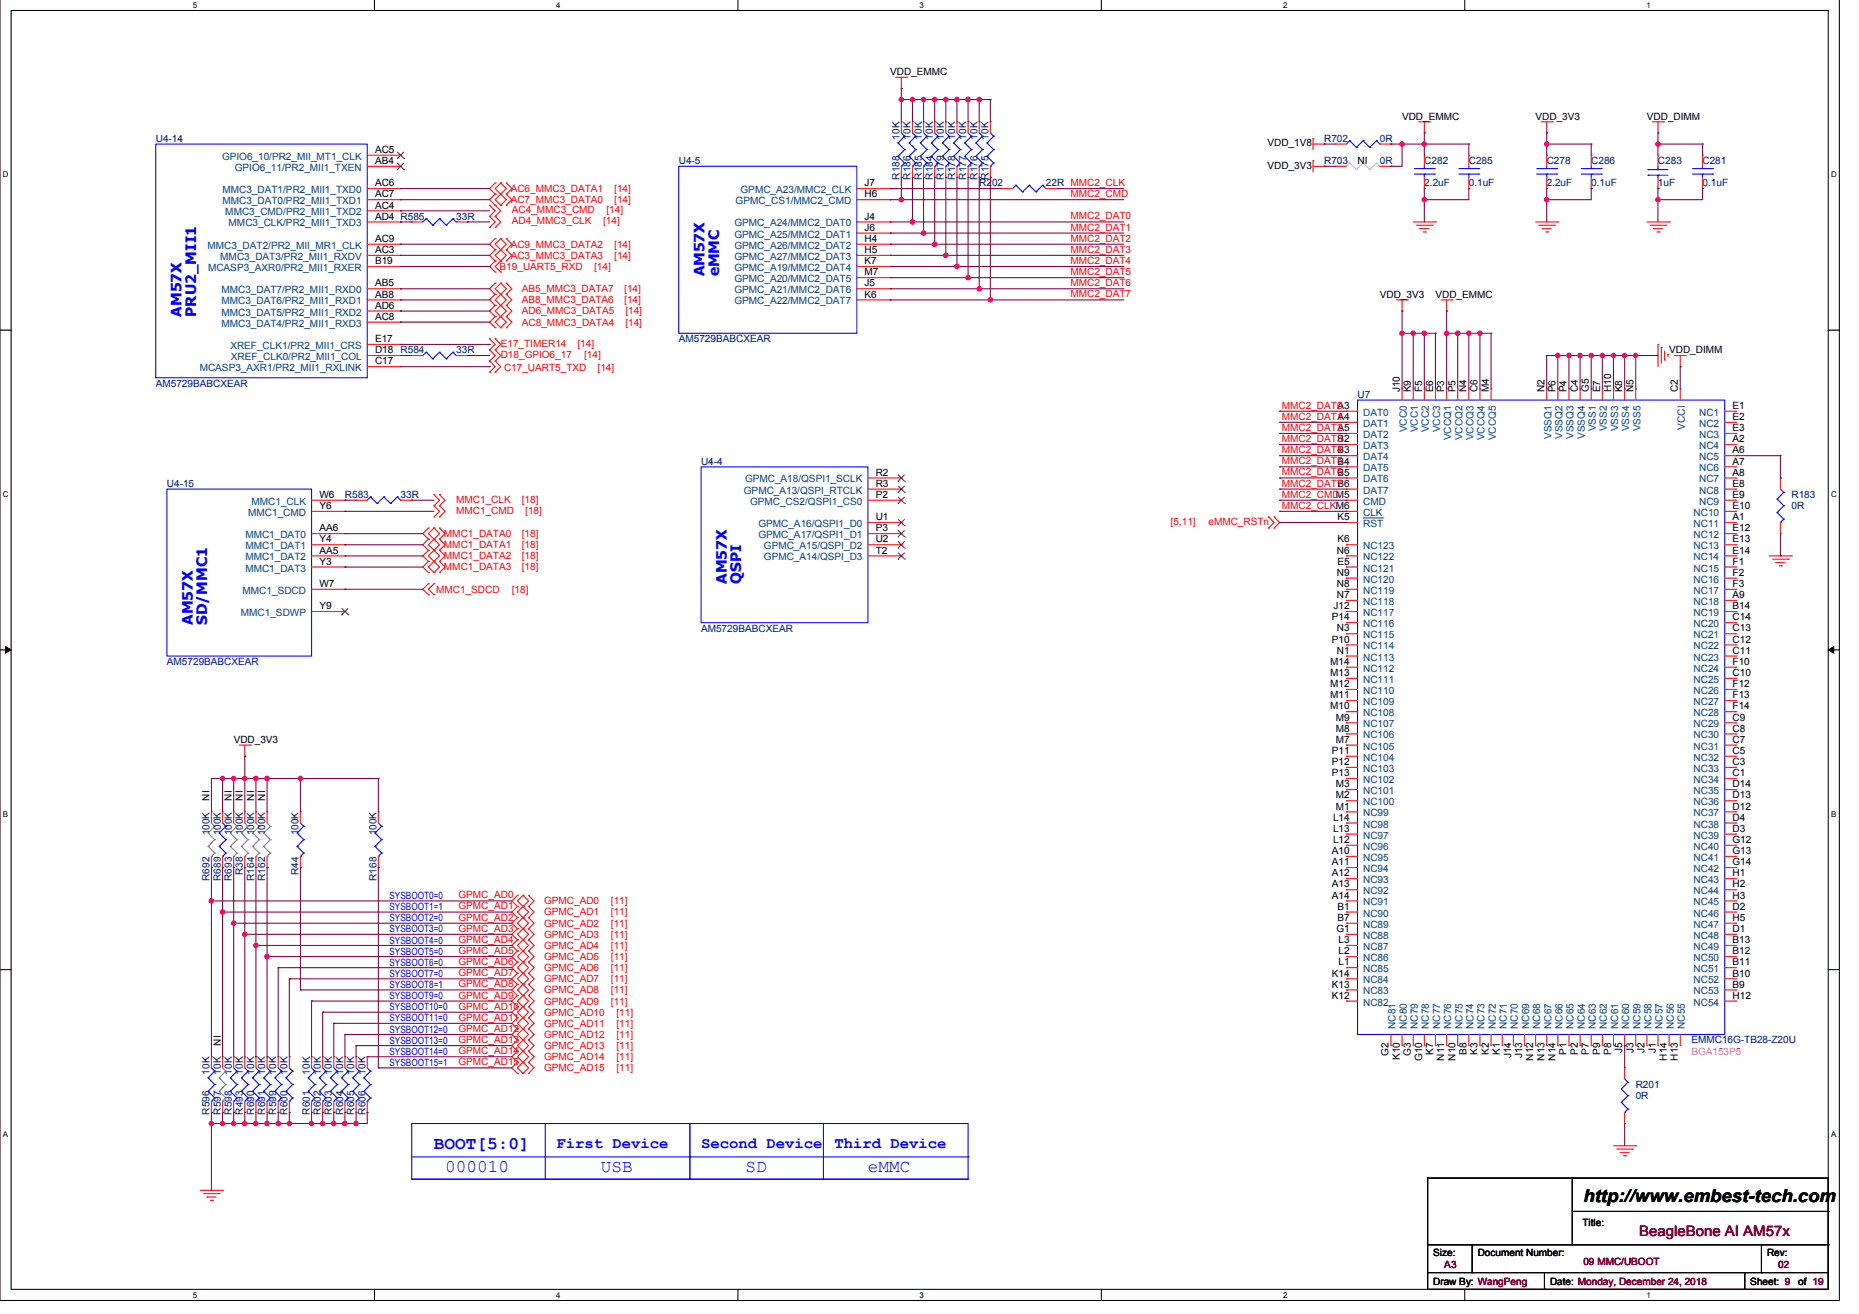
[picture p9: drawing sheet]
<svg xmlns="http://www.w3.org/2000/svg" width="297mm" height="210mm" viewBox="0 0 297 210" stroke-linecap="round" stroke-linejoin="round" font-family="sans-serif">
<defs><g id="words">
<g font-size="2.8" fill="#00f">
<text x="69.3" y="183.6">BOOT[5:0]</text>
<text x="71.1" y="187.2">000010</text>
<text x="96" y="187.2">USB</text>
<text x="119.1" y="187.2">SD</text>
<text x="138.7" y="187.2">eMMC</text>
</g>
<text font-size="2.8" x="253" y="192">http://www.embest-tech.com</text>
<g font-size="2.5" fill="#00f">
<text x="88.9" y="183.3">First Device</text>
<text x="112" y="183.3">Second Device</text>
<text x="133.3" y="183.3">Third Device</text>
</g>
<g font-size="2.3" fill="#00f">
<text x="112.6" y="44.2" transform="rotate(-90 112.6 44.2)">AM57X</text>
<text x="114.9" y="44.2" transform="rotate(-90 114.9 44.2)">eMMC</text>
<text x="29" y="50.6" transform="rotate(-90 29 50.6)">AM57X</text>
<text x="31.3" y="50.6" transform="rotate(-90 31.3 50.6)">PRU2_MII1</text>
<text x="116.1" y="93.2" transform="rotate(-90 116.1 93.2)">AM57X</text>
<text x="118.4" y="93.2" transform="rotate(-90 118.4 93.2)">QSPI</text>
<text x="30.8" y="99.8" transform="rotate(-90 30.8 99.8)">AM57X</text>
<text x="33.1" y="99.8" transform="rotate(-90 33.1 99.8)">SD/MMC1</text>
</g>
<text font-size="2.3" fill="#800000" x="261.9" y="197.4">BeagleBone AI AM57x</text>
<g font-size="1.6">
<text x="142.2" y="12">VDD_EMMC</text>
<text x="202.5" y="23.4">VDD_1V8</text>
<text x="224" y="19.1">VDD_EMMC</text>
<text x="245.4" y="19.1">VDD_3V3</text>
<text x="263.1" y="19.1">VDD_DIMM</text>
<text x="59.9" y="24.4">AC5</text>
<text x="59.9" y="26.2">AB4</text>
<text x="59.9" y="29.8">AC6</text>
<text x="138.2" y="29.8">J7</text>
<text x="202.5" y="26.9">VDD_3V3</text>
<text x="216.9" y="26.2">NI</text>
<text x="59.9" y="35.1">AD4 R585</text>
<text x="59.9" y="33.3">AC4</text>
<text x="59.9" y="31.5">AC7</text>
<text x="138.2" y="31.5">H6</text>
<text x="138.2" y="35.1">J4</text>
<text x="59.9" y="40.4">AC3</text>
<text x="59.9" y="38.6">AC9</text>
<text x="138.2" y="36.9">J6</text>
<text x="138.2" y="38.6">H4</text>
<text x="138.2" y="40.4">H5</text>
<text x="59.9" y="42.2">B19</text>
<text x="59.9" y="47.5">AB8</text>
<text x="59.9" y="45.8">AB5</text>
<text x="138.2" y="42.2">K7</text>
<text x="138.2" y="44">M7</text>
<text x="138.2" y="45.8">J5</text>
<text x="138.2" y="47.5">K6</text>
<text x="220.5" y="47.6">VDD_3V3</text>
<text x="229.4" y="47.6">VDD_EMMC</text>
<text x="59.9" y="51.1">AC8</text>
<text x="59.9" y="49.3">AD6</text>
<text x="59.9" y="58.2">C17</text>
<text x="59.9" y="56.4">D18</text>
<text x="59.9" y="54.6">E17</text>
<text x="266.7" y="56.5">VDD_DIMM</text>
<text x="213.7" y="65.3">A3</text>
<text x="223.7" y="62.7" transform="rotate(-90 223.7 62.7)">J10</text>
<text x="225.4" y="62.7" transform="rotate(-90 225.4 62.7)">K9</text>
<text x="227.2" y="62.7" transform="rotate(-90 227.2 62.7)">F5</text>
<text x="229" y="62.7" transform="rotate(-90 229 62.7)">E6</text>
<text x="230.8" y="62.7" transform="rotate(-90 230.8 62.7)">P3</text>
<text x="232.5" y="62.7" transform="rotate(-90 232.5 62.7)">P5</text>
<text x="234.3" y="62.7" transform="rotate(-90 234.3 62.7)">N4</text>
<text x="236.1" y="62.7" transform="rotate(-90 236.1 62.7)">C6</text>
<text x="237.9" y="62.7" transform="rotate(-90 237.9 62.7)">M4</text>
<text x="246.8" y="62.7" transform="rotate(-90 246.8 62.7)">N2</text>
<text x="248.5" y="62.7" transform="rotate(-90 248.5 62.7)">P6</text>
<text x="250.3" y="62.7" transform="rotate(-90 250.3 62.7)">P4</text>
<text x="252.1" y="62.7" transform="rotate(-90 252.1 62.7)">C4</text>
<text x="253.9" y="62.7" transform="rotate(-90 253.9 62.7)">G5</text>
<text x="255.7" y="62.7" transform="rotate(-90 255.7 62.7)">E7</text>
<text x="257.4" y="62.7" transform="rotate(-90 257.4 62.7)">H10</text>
<text x="259.2" y="62.7" transform="rotate(-90 259.2 62.7)">K8</text>
<text x="261" y="62.7" transform="rotate(-90 261 62.7)">N5</text>
<text x="268.1" y="62.7" transform="rotate(-90 268.1 62.7)">C2</text>
<text x="276.8" y="65.3">E1</text>
<text x="213.7" y="67.1">A4</text>
<text x="213.7" y="68.9">A5</text>
<text x="213.7" y="70.6">B2</text>
<text x="276.8" y="70.6">A2</text>
<text x="276.8" y="67.1">E2</text>
<text x="276.8" y="68.9">E3</text>
<text x="139.9" y="76">R2</text>
<text x="139.9" y="77.8">R3</text>
<text x="213.7" y="72.4">B3</text>
<text x="213.7" y="74.2">B4</text>
<text x="213.7" y="76">B5</text>
<text x="213.7" y="77.8">B6</text>
<text x="276.8" y="72.4">A6</text>
<text x="276.8" y="74.2">A7</text>
<text x="276.8" y="76">A8</text>
<text x="276.8" y="77.8">E8</text>
<text x="51" y="79.5">W6</text>
<text x="51" y="81.3">Y6</text>
<text x="139.9" y="79.5">P2</text>
<text x="139.9" y="83.1">U1</text>
<text x="213.7" y="83.1">K5</text>
<text x="276.8" y="83.1">A1</text>
<text x="276.8" y="79.5">E9</text>
<text x="276.8" y="81.3">E10</text>
<text x="51" y="84.9">AA6</text>
<text x="51" y="86.6">Y4</text>
<text x="51" y="88.4">AA5</text>
<text x="139.9" y="84.9">P3</text>
<text x="139.9" y="86.6">U2</text>
<text x="139.9" y="88.4">T2</text>
<text x="213.6" y="88.4">N6</text>
<text x="213.7" y="86.6">K6</text>
<text x="276.8" y="84.9">E12</text>
<text x="276.8" y="86.6">E13</text>
<text x="276.8" y="88.4">E14</text>
<text x="51" y="90.2">Y3</text>
<text x="51" y="93.8">W7</text>
<text x="213.6" y="95.5">N7</text>
<text x="213.6" y="93.8">N8</text>
<text x="213.6" y="92">N9</text>
<text x="213.7" y="90.2">E5</text>
<text x="276.8" y="95.5">A9</text>
<text x="276.8" y="90.2">F1</text>
<text x="276.8" y="92">F2</text>
<text x="276.8" y="93.8">F3</text>
<text x="51" y="97.3">Y9</text>
<text x="212.8" y="99.1">P14</text>
<text x="213.1" y="97.3">J12</text>
<text x="213.6" y="100.9">N3</text>
<text x="276.8" y="97.3">B14</text>
<text x="276.8" y="100.9">C13</text>
<text x="276.8" y="99.1">C14</text>
<text x="212.6" y="108">M13</text>
<text x="212.6" y="106.2">M14</text>
<text x="212.8" y="102.7">P10</text>
<text x="213.6" y="104.4">N1</text>
<text x="276.8" y="108">C10</text>
<text x="276.8" y="104.4">C11</text>
<text x="276.8" y="102.7">C12</text>
<text x="276.8" y="106.2">F10</text>
<text x="212.6" y="113.3">M10</text>
<text x="212.6" y="111.5">M11</text>
<text x="212.6" y="109.8">M12</text>
<text x="276.8" y="109.8">F12</text>
<text x="276.8" y="111.5">F13</text>
<text x="276.8" y="113.3">F14</text>
<text x="37.3" y="118.7">VDD_3V3</text>
<text x="213.4" y="118.7">M7</text>
<text x="213.4" y="116.9">M8</text>
<text x="213.4" y="115.1">M9</text>
<text x="276.8" y="118.7">C7</text>
<text x="276.8" y="116.9">C8</text>
<text x="276.8" y="115.1">C9</text>
<text x="212.8" y="120.4">P11</text>
<text x="212.8" y="122.2">P12</text>
<text x="212.8" y="124">P13</text>
<text x="213.4" y="125.8">M3</text>
<text x="276.8" y="124">C1</text>
<text x="276.8" y="122.2">C3</text>
<text x="276.8" y="120.4">C5</text>
<text x="276.8" y="125.8">D14</text>
<text x="33.5" y="127.9" transform="rotate(-90 33.5 127.9)">NI</text>
<text x="37" y="127.9" transform="rotate(-90 37 127.9)">NI</text>
<text x="38.8" y="127.9" transform="rotate(-90 38.8 127.9)">NI</text>
<text x="40.6" y="127.9" transform="rotate(-90 40.6 127.9)">NI</text>
<text x="42.4" y="127.9" transform="rotate(-90 42.4 127.9)">NI</text>
<text x="213" y="131.1">L14</text>
<text x="213.4" y="129.3">M1</text>
<text x="213.4" y="127.5">M2</text>
<text x="276.8" y="131.1">D4</text>
<text x="276.8" y="129.3">D12</text>
<text x="276.8" y="127.5">D13</text>
<text x="212.8" y="136.4">A10</text>
<text x="213" y="134.7">L12</text>
<text x="213" y="132.9">L13</text>
<text x="276.8" y="132.9">D3</text>
<text x="276.8" y="134.7">G12</text>
<text x="276.8" y="136.4">G13</text>
<text x="212.8" y="138.2">A11</text>
<text x="212.8" y="140">A12</text>
<text x="212.8" y="141.8">A13</text>
<text x="212.8" y="143.5">A14</text>
<text x="276.8" y="138.2">G14</text>
<text x="276.8" y="140">H1</text>
<text x="276.8" y="141.8">H2</text>
<text x="276.8" y="143.5">H3</text>
<text x="213.5" y="148.9">G1</text>
<text x="213.7" y="145.3">B1</text>
<text x="213.7" y="147.1">B7</text>
<text x="276.8" y="148.9">D1</text>
<text x="276.8" y="145.3">D2</text>
<text x="276.8" y="147.1">H5</text>
<text x="212.8" y="156">K14</text>
<text x="213.9" y="154.2">L1</text>
<text x="213.9" y="152.4">L2</text>
<text x="213.9" y="150.7">L3</text>
<text x="276.8" y="156">B10</text>
<text x="276.8" y="154.2">B11</text>
<text x="276.8" y="152.4">B12</text>
<text x="276.8" y="150.7">B13</text>
<text x="212.8" y="159.5">K12</text>
<text x="212.8" y="157.8">K13</text>
<text x="276.8" y="157.8">B9</text>
<text x="276.8" y="159.5">H12</text>
<text x="35.3" y="167" transform="rotate(-90 35.3 167)">NI</text>
<text x="221.9" y="168.6" transform="rotate(-90 221.9 168.6)">G2</text>
<text x="223.7" y="169.3" transform="rotate(-90 223.7 169.3)">K10</text>
<text x="225.4" y="168.6" transform="rotate(-90 225.4 168.6)">G3</text>
<text x="227.2" y="169.5" transform="rotate(-90 227.2 169.5)">G10</text>
<text x="229" y="168.5" transform="rotate(-90 229 168.5)">K7</text>
<text x="230.8" y="169.4" transform="rotate(-90 230.8 169.4)">N11</text>
<text x="232.5" y="169.4" transform="rotate(-90 232.5 169.4)">N10</text>
<text x="234.3" y="168.5" transform="rotate(-90 234.3 168.5)">B8</text>
<text x="236.1" y="168.5" transform="rotate(-90 236.1 168.5)">K3</text>
<text x="237.9" y="168.5" transform="rotate(-90 237.9 168.5)">K2</text>
<text x="239.7" y="168.5" transform="rotate(-90 239.7 168.5)">K1</text>
<text x="241.4" y="169.1" transform="rotate(-90 241.4 169.1)">J14</text>
<text x="243.2" y="169.1" transform="rotate(-90 243.2 169.1)">J13</text>
<text x="245" y="169.4" transform="rotate(-90 245 169.4)">N12</text>
<text x="246.8" y="169.4" transform="rotate(-90 246.8 169.4)">N13</text>
<text x="248.5" y="169.4" transform="rotate(-90 248.5 169.4)">N14</text>
<text x="250.3" y="168.5" transform="rotate(-90 250.3 168.5)">P1</text>
<text x="252.1" y="168.5" transform="rotate(-90 252.1 168.5)">P2</text>
<text x="253.9" y="168.5" transform="rotate(-90 253.9 168.5)">P7</text>
<text x="255.7" y="168.5" transform="rotate(-90 255.7 168.5)">P9</text>
<text x="257.4" y="168.5" transform="rotate(-90 257.4 168.5)">P8</text>
<text x="259.2" y="168.2" transform="rotate(-90 259.2 168.2)">J5</text>
<text x="261" y="168.2" transform="rotate(-90 261 168.2)">J3</text>
<text x="262.8" y="168.2" transform="rotate(-90 262.8 168.2)">J2</text>
<text x="264.6" y="168.2" transform="rotate(-90 264.6 168.2)">J1</text>
<text x="266.3" y="169.4" transform="rotate(-90 266.3 169.4)">H14</text>
<text x="268.1" y="169.4" transform="rotate(-90 268.1 169.4)">H13</text>
<text x="252.8" y="195.8">Title:</text>
<text x="229" y="200.7">Size:</text>
<text x="236.1" y="200.7">Document Number:</text>
<text x="282.3" y="200.7">Rev:</text>
<text x="229" y="205.3">Draw By: WangPeng</text>
<text x="247.7" y="205.3">Date: Monday, December 24, 2018</text>
<text x="279.7" y="205.3">Sheet: 9</text>
<text x="287.3" y="205.3">of 19</text>
</g>
<g font-size="1.6" fill="#000080">
<text x="24.9" y="22.7">U4-14</text>
<text x="143.7" y="22.3" transform="rotate(-90 143.7 22.3)">10K</text>
<text x="145.5" y="22.3" transform="rotate(-90 145.5 22.3)">10K</text>
<text x="147.3" y="22.3" transform="rotate(-90 147.3 22.3)">10K</text>
<text x="149.1" y="22.3" transform="rotate(-90 149.1 22.3)">10K</text>
<text x="150.8" y="22.3" transform="rotate(-90 150.8 22.3)">10K</text>
<text x="152.6" y="22.3" transform="rotate(-90 152.6 22.3)">10K</text>
<text x="154.4" y="22.3" transform="rotate(-90 154.4 22.3)">10K</text>
<text x="156.2" y="22.3" transform="rotate(-90 156.2 22.3)">10K</text>
<text x="157.9" y="22.3" transform="rotate(-90 157.9 22.3)">10K</text>
<text x="211.6" y="22.7">R702</text>
<text x="220.5" y="22.7">0R</text>
<text x="108.5" y="26.2">U4-5</text>
<text x="143.7" y="28.7" transform="rotate(-90 143.7 28.7)">R188</text>
<text x="145.5" y="28.7" transform="rotate(-90 145.5 28.7)">R186</text>
<text x="147.3" y="28.7" transform="rotate(-90 147.3 28.7)">R185</text>
<text x="149.1" y="28.7" transform="rotate(-90 149.1 28.7)">R184</text>
<text x="150.8" y="28.7" transform="rotate(-90 150.8 28.7)">R179</text>
<text x="152.6" y="28.7" transform="rotate(-90 152.6 28.7)">R178</text>
<text x="154.4" y="28.7" transform="rotate(-90 154.4 28.7)">R177</text>
<text x="156.2" y="28.7" transform="rotate(-90 156.2 28.7)">R176</text>
<text x="156.5" y="29.8">R202</text>
<text x="157.9" y="28.7" transform="rotate(-90 157.9 28.7)">R175</text>
<text x="167.1" y="29.8">22R MMC2_CLK</text>
<text x="211.6" y="26.2">R703</text>
<text x="220.5" y="26.2">0R</text>
<text x="227.6" y="26.2">C282</text>
<text x="227.6" y="29.8">2.2uF</text>
<text x="234.7" y="26.2">C285</text>
<text x="234.7" y="29.8">0.1uF</text>
<text x="247.1" y="26.2">C278</text>
<text x="247.1" y="29.8">2.2uF</text>
<text x="254.3" y="26.2">C286</text>
<text x="254.3" y="29.8">0.1uF</text>
<text x="264.9" y="26.2">C283</text>
<text x="264.9" y="29.8">1uF</text>
<text x="272" y="26.2">C281</text>
<text x="272" y="29.8">0.1uF</text>
<text x="72.9" y="35.1">33R</text>
<text x="64" y="56.5">R584</text>
<text x="72.9" y="56.5">33R</text>
<text x="108.5" y="54.7">AM5729BABCXEAR</text>
<text x="24.9" y="61.8">AM5729BABCXEAR</text>
<text x="216.9" y="63.6">U7</text>
<text x="26.7" y="77.8">U4-15</text>
<text x="112" y="74.2">U4-4</text>
<text x="55.1" y="79.6">R583</text>
<text x="64" y="79.6">33R</text>
<text x="286.3" y="79.6">R183</text>
<text x="286.3" y="81.3">0R</text>
<text x="112" y="100.9">AM5729BABCXEAR</text>
<text x="26.7" y="106.2">AM5729BABCXEAR</text>
<text x="33.5" y="133.4" transform="rotate(-90 33.5 133.4)">100K</text>
<text x="35.3" y="133.4" transform="rotate(-90 35.3 133.4)">100K</text>
<text x="37" y="133.4" transform="rotate(-90 37 133.4)">100K</text>
<text x="38.8" y="133.4" transform="rotate(-90 38.8 133.4)">100K</text>
<text x="40.6" y="133.4" transform="rotate(-90 40.6 133.4)">100K</text>
<text x="42.4" y="133.4" transform="rotate(-90 42.4 133.4)">100K</text>
<text x="47.7" y="133.4" transform="rotate(-90 47.7 133.4)">100K</text>
<text x="60.2" y="133.4" transform="rotate(-90 60.2 133.4)">100K</text>
<text x="33.5" y="140.7" transform="rotate(-90 33.5 140.7)">R692</text>
<text x="35.3" y="140.7" transform="rotate(-90 35.3 140.7)">R689</text>
<text x="37" y="140.7" transform="rotate(-90 37 140.7)">R693</text>
<text x="38.8" y="139.8" transform="rotate(-90 38.8 139.8)">R38</text>
<text x="40.6" y="140.7" transform="rotate(-90 40.6 140.7)">R164</text>
<text x="42.4" y="140.7" transform="rotate(-90 42.4 140.7)">R162</text>
<text x="47.7" y="139.8" transform="rotate(-90 47.7 139.8)">R44</text>
<text x="60.2" y="140.7" transform="rotate(-90 60.2 140.7)">R168</text>
<text x="270.3" y="166.7">EMMC16G-TB28-Z20U</text>
<text x="33.5" y="171.7" transform="rotate(-90 33.5 171.7)">10K</text>
<text x="35.3" y="171.7" transform="rotate(-90 35.3 171.7)">10K</text>
<text x="37" y="171.7" transform="rotate(-90 37 171.7)">10K</text>
<text x="38.8" y="171.7" transform="rotate(-90 38.8 171.7)">10K</text>
<text x="40.6" y="171.7" transform="rotate(-90 40.6 171.7)">10K</text>
<text x="42.4" y="171.7" transform="rotate(-90 42.4 171.7)">10K</text>
<text x="44.2" y="171.7" transform="rotate(-90 44.2 171.7)">10K</text>
<text x="45.9" y="171.7" transform="rotate(-90 45.9 171.7)">10K</text>
<text x="49.5" y="171.7" transform="rotate(-90 49.5 171.7)">10K</text>
<text x="51.3" y="171.7" transform="rotate(-90 51.3 171.7)">10K</text>
<text x="53" y="171.7" transform="rotate(-90 53 171.7)">10K</text>
<text x="54.8" y="171.7" transform="rotate(-90 54.8 171.7)">10K</text>
<text x="56.6" y="171.7" transform="rotate(-90 56.6 171.7)">10K</text>
<text x="58.4" y="171.7" transform="rotate(-90 58.4 171.7)">10K</text>
<text x="261.4" y="173.8">R201</text>
<text x="33.5" y="178.1" transform="rotate(-90 33.5 178.1)">R596</text>
<text x="35.3" y="178.1" transform="rotate(-90 35.3 178.1)">R597</text>
<text x="37" y="178.1" transform="rotate(-90 37 178.1)">R598</text>
<text x="38.8" y="178.1" transform="rotate(-90 38.8 178.1)">R493</text>
<text x="40.6" y="178.1" transform="rotate(-90 40.6 178.1)">R690</text>
<text x="42.4" y="178.1" transform="rotate(-90 42.4 178.1)">R691</text>
<text x="44.2" y="178.1" transform="rotate(-90 44.2 178.1)">R599</text>
<text x="45.9" y="178.1" transform="rotate(-90 45.9 178.1)">R600</text>
<text x="49.5" y="178.1" transform="rotate(-90 49.5 178.1)">R601</text>
<text x="51.3" y="178.1" transform="rotate(-90 51.3 178.1)">R602</text>
<text x="53" y="178.1" transform="rotate(-90 53 178.1)">R603</text>
<text x="54.8" y="178.1" transform="rotate(-90 54.8 178.1)">R604</text>
<text x="56.6" y="178.1" transform="rotate(-90 56.6 178.1)">R605</text>
<text x="58.4" y="178.1" transform="rotate(-90 58.4 178.1)">R606</text>
<text x="261.4" y="175.6">0R</text>
</g>
<g font-size="1.6" fill="#004080">
<text x="35.5" y="25.5">GPIO6_10/PR2_MII_MT1_CLK</text>
<text x="37.5" y="27.3">GPIO6_11/PR2_MII1_TXEN</text>
<text x="35.5" y="32.6">MMC3_DAT0/PR2_MII1_TXD1</text>
<text x="35.5" y="30.8">MMC3_DAT1/PR2_MII1_TXD0</text>
<text x="36" y="34.4">MMC3_CMD/PR2_MII1_TXD2</text>
<text x="117.5" y="32.6">GPMC_CS1/MMC2_CMD</text>
<text x="118.3" y="30.8">GPMC_A23/MMC2_CLK</text>
<text x="33.2" y="39.7">MMC3_DAT2/PR2_MII_MR1_CLK</text>
<text x="35.2" y="41.5">MMC3_DAT3/PR2_MII1_RXDV</text>
<text x="36.5" y="36.2">MMC3_CLK/PR2_MII1_TXD3</text>
<text x="117.3" y="36.2">GPMC_A24/MMC2_DAT0</text>
<text x="117.3" y="38">GPMC_A25/MMC2_DAT1</text>
<text x="117.3" y="39.7">GPMC_A26/MMC2_DAT2</text>
<text x="117.3" y="41.5">GPMC_A27/MMC2_DAT3</text>
<text x="33.2" y="43.3">MCASP3_AXR0/PR2_MII1_RXER</text>
<text x="35.4" y="46.8">MMC3_DAT7/PR2_MII1_RXD0</text>
<text x="117.3" y="43.3">GPMC_A19/MMC2_DAT4</text>
<text x="117.3" y="45.1">GPMC_A20/MMC2_DAT5</text>
<text x="117.3" y="46.8">GPMC_A21/MMC2_DAT6</text>
<text x="35.4" y="52.2">MMC3_DAT4/PR2_MII1_RXD3</text>
<text x="35.4" y="50.4">MMC3_DAT5/PR2_MII1_RXD2</text>
<text x="35.4" y="48.6">MMC3_DAT6/PR2_MII1_RXD1</text>
<text x="117.3" y="48.6">GPMC_A22/MMC2_DAT7</text>
<text x="31.9" y="59.3">MCASP3_AXR1/PR2_MII1_RXLINK</text>
<text x="36.8" y="55.7">XREF_CLK1/PR2_MII1_CRS</text>
<text x="36.9" y="57.5">XREF_CLK0/PR2_MII1_COL</text>
<text x="217.8" y="66.4">DAT0</text>
<text x="217.8" y="68.2">DAT1</text>
<text x="217.8" y="70">DAT2</text>
<text x="217.8" y="71.7">DAT3</text>
<text x="224.8" y="69.1" transform="rotate(-90 224.8 69.1)">VCC0</text>
<text x="226.5" y="69.1" transform="rotate(-90 226.5 69.1)">VCC1</text>
<text x="228.3" y="69.1" transform="rotate(-90 228.3 69.1)">VCC2</text>
<text x="230.1" y="69.1" transform="rotate(-90 230.1 69.1)">VCC3</text>
<text x="231.9" y="70.3" transform="rotate(-90 231.9 70.3)">VCCQ1</text>
<text x="233.7" y="70.3" transform="rotate(-90 233.7 70.3)">VCCQ2</text>
<text x="235.4" y="70.3" transform="rotate(-90 235.4 70.3)">VCCQ3</text>
<text x="237.2" y="70.3" transform="rotate(-90 237.2 70.3)">VCCQ4</text>
<text x="239" y="70.3" transform="rotate(-90 239 70.3)">VCCQ5</text>
<text x="247.9" y="70.1" transform="rotate(-90 247.9 70.1)">VSSQ1</text>
<text x="249.7" y="70.1" transform="rotate(-90 249.7 70.1)">VSSQ2</text>
<text x="251.4" y="70.1" transform="rotate(-90 251.4 70.1)">VSSQ3</text>
<text x="253.2" y="70.1" transform="rotate(-90 253.2 70.1)">VSSQ4</text>
<text x="255" y="68.9" transform="rotate(-90 255 68.9)">VSS1</text>
<text x="256.8" y="68.9" transform="rotate(-90 256.8 68.9)">VSS2</text>
<text x="258.6" y="68.9" transform="rotate(-90 258.6 68.9)">VSS3</text>
<text x="260.3" y="68.9" transform="rotate(-90 260.3 68.9)">VSS4</text>
<text x="262.1" y="68.9" transform="rotate(-90 262.1 68.9)">VSS5</text>
<text x="269.2" y="68.6" transform="rotate(-90 269.2 68.6)">VCCI</text>
<text x="271.5" y="71.7">NC4</text>
<text x="271.5" y="66.4">NC1</text>
<text x="271.5" y="68.2">NC2</text>
<text x="271.5" y="70">NC3</text>
<text x="119" y="77.1">GPMC_A18/QSPI1_SCLK</text>
<text x="217.8" y="73.5">DAT4</text>
<text x="217.8" y="75.3">DAT5</text>
<text x="217.8" y="77.1">DAT6</text>
<text x="271.5" y="73.5">NC5</text>
<text x="271.5" y="75.3">NC6</text>
<text x="271.5" y="77.1">NC7</text>
<text x="39.7" y="82.4">MMC1_CMD</text>
<text x="40.2" y="80.6">MMC1_CLK</text>
<text x="118.9" y="78.8">GPMC_A13/QSPI_RTCLK</text>
<text x="119.8" y="80.6">GPMC_CS2/QSPI1_CS0</text>
<text x="217.8" y="78.8">DAT7</text>
<text x="217.8" y="80.6">CMD</text>
<text x="217.8" y="82.4">CLK</text>
<text x="270.6" y="82.4">NC10</text>
<text x="271.5" y="78.8">NC8</text>
<text x="271.5" y="80.6">NC9</text>
<text x="39.2" y="86">MMC1_DAT0</text>
<text x="39.2" y="87.7">MMC1_DAT1</text>
<text x="39.2" y="89.5">MMC1_DAT2</text>
<text x="121.2" y="84.2">GPMC_A16/QSPI1_D0</text>
<text x="121.2" y="86">GPMC_A17/QSPI1_D1</text>
<text x="122.1" y="87.7">GPMC_A15/QSPI_D2</text>
<text x="122.1" y="89.5">GPMC_A14/QSPI_D3</text>
<text x="217.8" y="84.2">RST</text>
<text x="217.8" y="89.5">NC122</text>
<text x="217.8" y="87.7">NC123</text>
<text x="270.6" y="84.2">NC11</text>
<text x="270.6" y="86">NC12</text>
<text x="270.6" y="87.7">NC13</text>
<text x="270.6" y="89.5">NC14</text>
<text x="38.8" y="94.9">MMC1_SDCD</text>
<text x="39.2" y="91.3">MMC1_DAT3</text>
<text x="217.8" y="94.9">NC119</text>
<text x="217.8" y="93.1">NC120</text>
<text x="217.8" y="91.3">NC121</text>
<text x="270.6" y="91.3">NC15</text>
<text x="270.6" y="93.1">NC16</text>
<text x="270.6" y="94.9">NC17</text>
<text x="38.5" y="98.4">MMC1_SDWP</text>
<text x="217.8" y="102">NC115</text>
<text x="217.8" y="98.4">NC117</text>
<text x="217.8" y="96.6">NC118</text>
<text x="217.8" y="100.2">NC116</text>
<text x="270.6" y="96.6">NC18</text>
<text x="270.6" y="98.4">NC19</text>
<text x="270.6" y="102">NC21</text>
<text x="270.6" y="100.2">NC20</text>
<text x="217.8" y="107.3">NC112</text>
<text x="217.8" y="105.5">NC113</text>
<text x="217.8" y="103.7">NC114</text>
<text x="270.6" y="105.5">NC23</text>
<text x="270.6" y="103.7">NC22</text>
<text x="270.6" y="107.3">NC24</text>
<text x="217.8" y="112.6">NC109</text>
<text x="217.8" y="110.9">NC110</text>
<text x="217.8" y="109.1">NC111</text>
<text x="270.6" y="109.1">NC25</text>
<text x="270.6" y="110.9">NC26</text>
<text x="270.6" y="112.6">NC27</text>
<text x="217.8" y="119.7">NC105</text>
<text x="217.8" y="118">NC106</text>
<text x="217.8" y="116.2">NC107</text>
<text x="217.8" y="114.4">NC108</text>
<text x="270.6" y="119.7">NC31</text>
<text x="270.6" y="118">NC30</text>
<text x="270.6" y="116.2">NC29</text>
<text x="270.6" y="114.4">NC28</text>
<text x="217.8" y="121.5">NC104</text>
<text x="217.8" y="123.3">NC103</text>
<text x="217.8" y="125.1">NC102</text>
<text x="270.6" y="125.1">NC34</text>
<text x="270.6" y="123.3">NC33</text>
<text x="270.6" y="121.5">NC32</text>
<text x="217.8" y="130.4">NC99</text>
<text x="217.8" y="128.6">NC100</text>
<text x="217.8" y="126.9">NC101</text>
<text x="270.6" y="130.4">NC37</text>
<text x="270.6" y="128.6">NC36</text>
<text x="270.6" y="126.9">NC35</text>
<text x="217.8" y="137.5">NC95</text>
<text x="217.8" y="135.7">NC96</text>
<text x="217.8" y="134">NC97</text>
<text x="217.8" y="132.2">NC98</text>
<text x="270.6" y="134">NC39</text>
<text x="270.6" y="132.2">NC38</text>
<text x="270.6" y="135.7">NC40</text>
<text x="270.6" y="137.5">NC41</text>
<text x="217.8" y="139.3">NC94</text>
<text x="217.8" y="141.1">NC93</text>
<text x="217.8" y="142.9">NC92</text>
<text x="270.6" y="139.3">NC42</text>
<text x="270.6" y="141.1">NC43</text>
<text x="270.6" y="142.9">NC44</text>
<text x="217.8" y="144.6">NC91</text>
<text x="217.8" y="146.4">NC90</text>
<text x="217.8" y="148.2">NC89</text>
<text x="217.8" y="150">NC88</text>
<text x="270.6" y="150">NC48</text>
<text x="270.6" y="146.4">NC46</text>
<text x="270.6" y="144.6">NC45</text>
<text x="270.6" y="148.2">NC47</text>
<text x="217.8" y="155.3">NC85</text>
<text x="217.8" y="153.5">NC86</text>
<text x="217.8" y="151.7">NC87</text>
<text x="270.6" y="155.3">NC51</text>
<text x="270.6" y="153.5">NC50</text>
<text x="270.6" y="151.7">NC49</text>
<text x="217.8" y="160.6">NC82</text>
<text x="217.8" y="158.9">NC83</text>
<text x="217.8" y="157.1">NC84</text>
<text x="270.6" y="158.9">NC53</text>
<text x="270.6" y="157.1">NC52</text>
<text x="270.6" y="160.6">NC54</text>
<text x="223" y="164.4" transform="rotate(-90 223 164.4)">NC81</text>
<text x="224.8" y="164.4" transform="rotate(-90 224.8 164.4)">NC80</text>
<text x="226.5" y="164.4" transform="rotate(-90 226.5 164.4)">NC79</text>
<text x="228.3" y="164.4" transform="rotate(-90 228.3 164.4)">NC78</text>
<text x="230.1" y="164.4" transform="rotate(-90 230.1 164.4)">NC77</text>
<text x="231.9" y="164.4" transform="rotate(-90 231.9 164.4)">NC76</text>
<text x="233.7" y="164.4" transform="rotate(-90 233.7 164.4)">NC75</text>
<text x="235.4" y="164.4" transform="rotate(-90 235.4 164.4)">NC74</text>
<text x="237.2" y="164.4" transform="rotate(-90 237.2 164.4)">NC73</text>
<text x="239" y="164.4" transform="rotate(-90 239 164.4)">NC72</text>
<text x="240.8" y="164.4" transform="rotate(-90 240.8 164.4)">NC71</text>
<text x="242.5" y="164.4" transform="rotate(-90 242.5 164.4)">NC70</text>
<text x="244.3" y="164.4" transform="rotate(-90 244.3 164.4)">NC69</text>
<text x="246.1" y="164.4" transform="rotate(-90 246.1 164.4)">NC68</text>
<text x="247.9" y="164.4" transform="rotate(-90 247.9 164.4)">NC67</text>
<text x="249.7" y="164.4" transform="rotate(-90 249.7 164.4)">NC66</text>
<text x="251.4" y="164.4" transform="rotate(-90 251.4 164.4)">NC65</text>
<text x="253.2" y="164.4" transform="rotate(-90 253.2 164.4)">NC64</text>
<text x="255" y="164.4" transform="rotate(-90 255 164.4)">NC63</text>
<text x="256.8" y="164.4" transform="rotate(-90 256.8 164.4)">NC62</text>
<text x="258.6" y="164.4" transform="rotate(-90 258.6 164.4)">NC61</text>
<text x="260.3" y="164.4" transform="rotate(-90 260.3 164.4)">NC60</text>
<text x="262.1" y="164.4" transform="rotate(-90 262.1 164.4)">NC59</text>
<text x="263.9" y="164.4" transform="rotate(-90 263.9 164.4)">NC58</text>
<text x="265.7" y="164.4" transform="rotate(-90 265.7 164.4)">NC57</text>
<text x="267.4" y="164.4" transform="rotate(-90 267.4 164.4)">NC56</text>
<text x="269.2" y="164.4" transform="rotate(-90 269.2 164.4)">NC55</text>
</g>
<g font-size="1.6" fill="#f00">
<text x="81.6" y="30.7">AC6_MMC3_DATA1</text>
<text x="81.6" y="32.5">AC7_MMC3_DATA0</text>
<text x="81.8" y="35.8">AD4_MMC3_CLK</text>
<text x="81.8" y="34.1">AC4_MMC3_CMD</text>
<text x="96.4" y="35.8">[14]</text>
<text x="96.9" y="34.1">[14]</text>
<text x="98.1" y="30.7">[14]</text>
<text x="98.1" y="32.5">[14]</text>
<text x="171" y="31.5">MMC2_CMD</text>
<text x="171" y="35">MMC2_DAT0</text>
<text x="81.6" y="39.6">AC9_MMC3_DATA2</text>
<text x="81.6" y="41.3">AC3_MMC3_DATA3</text>
<text x="98.1" y="39.6">[14]</text>
<text x="98.1" y="41.3">[14]</text>
<text x="171" y="36.8">MMC2_DAT1</text>
<text x="171" y="38.6">MMC2_DAT2</text>
<text x="171" y="40.4">MMC2_DAT3</text>
<text x="79.8" y="43.1">B19_UART5_RXD</text>
<text x="83.4" y="46.7">AB5_MMC3_DATA7</text>
<text x="94.9" y="43.1">[14]</text>
<text x="99.7" y="46.7">[14]</text>
<text x="171" y="42.2">MMC2_DAT4</text>
<text x="171" y="43.9">MMC2_DAT5</text>
<text x="171" y="45.7">MMC2_DAT6</text>
<text x="171" y="47.5">MMC2_DAT7</text>
<text x="83.4" y="48.5">AB8_MMC3_DATA6</text>
<text x="83.4" y="50.2">AD6_MMC3_DATA5</text>
<text x="83.4" y="52">AC8_MMC3_DATA4</text>
<text x="99.7" y="48.5">[14]</text>
<text x="99.9" y="50.2">[14]</text>
<text x="99.9" y="52">[14]</text>
<text x="80" y="57.2">D18_GPIO6_17</text>
<text x="80" y="55.4">E17_TIMER14</text>
<text x="80.5" y="59.3">C17_UART5_TXD</text>
<text x="92.3" y="55.4">[14]</text>
<text x="93.3" y="57.2">[14]</text>
<text x="95.5" y="59.3">[14]</text>
<text x="204.8" y="65.3">MMC2_DAT0</text>
<text x="204.8" y="67">MMC2_DAT1</text>
<text x="204.8" y="70.6">MMC2_DAT3</text>
<text x="204.8" y="68.8">MMC2_DAT2</text>
<text x="204.8" y="74.2">MMC2_DAT5</text>
<text x="204.8" y="72.4">MMC2_DAT4</text>
<text x="204.8" y="77.7">MMC2_DAT7</text>
<text x="204.8" y="75.9">MMC2_DAT6</text>
<text x="72.9" y="80.3">MMC1_CLK</text>
<text x="72.9" y="82.1">MMC1_CMD</text>
<text x="83.4" y="80.3">[18]</text>
<text x="83.9" y="82.1">[18]</text>
<text x="187" y="83.8">[5,11]</text>
<text x="193.1" y="83.8">eMMC_RSTn</text>
<text x="204.8" y="79.5">MMC2_CMDM5</text>
<text x="204.8" y="81.3">MMC2_CLKM6</text>
<text x="70.9" y="85.8">MMC1_DATA0</text>
<text x="70.9" y="87.6">MMC1_DATA1</text>
<text x="70.9" y="89.3">MMC1_DATA2</text>
<text x="83.4" y="85.8">[18]</text>
<text x="83.4" y="87.6">[18]</text>
<text x="83.4" y="89.3">[18]</text>
<text x="69.7" y="94.7">MMC1_SDCD</text>
<text x="70.9" y="91.1">MMC1_DATA3</text>
<text x="81.8" y="94.7">[18]</text>
<text x="83.4" y="91.1">[18]</text>
<text x="73.3" y="143.5">GPMC_AD0</text>
<text x="73.3" y="147.1">GPMC_AD2</text>
<text x="73.3" y="148.8">GPMC_AD3</text>
<text x="73.3" y="145.3">GPMC_AD1</text>
<text x="86.9" y="144.5">GPMC_AD0</text>
<text x="86.9" y="146.2">GPMC_AD1</text>
<text x="86.9" y="148">GPMC_AD2</text>
<text x="86.9" y="149.8">GPMC_AD3</text>
<text x="97.6" y="144.5">[11]</text>
<text x="97.6" y="146.2">[11]</text>
<text x="97.6" y="148">[11]</text>
<text x="97.6" y="149.8">[11]</text>
<text x="73.3" y="154.2">GPMC_AD6</text>
<text x="73.3" y="150.6">GPMC_AD4</text>
<text x="73.3" y="155.9">GPMC_AD7</text>
<text x="73.3" y="152.4">GPMC_AD5</text>
<text x="86.9" y="151.6">GPMC_AD4</text>
<text x="86.9" y="153.4">GPMC_AD5</text>
<text x="86.9" y="155.1">GPMC_AD6</text>
<text x="97.6" y="151.6">[11]</text>
<text x="97.6" y="153.4">[11]</text>
<text x="97.6" y="155.1">[11]</text>
<text x="73.3" y="161.3">GPMC_AD10</text>
<text x="73.3" y="157.7">GPMC_AD8</text>
<text x="73.3" y="159.5">GPMC_AD9</text>
<text x="86.9" y="156.9">GPMC_AD7</text>
<text x="86.9" y="158.7">GPMC_AD8</text>
<text x="86.9" y="160.5">GPMC_AD9</text>
<text x="97.6" y="156.9">[11]</text>
<text x="97.6" y="158.7">[11]</text>
<text x="97.6" y="160.5">[11]</text>
<text x="73.3" y="164.8">GPMC_AD12</text>
<text x="73.3" y="166.6">GPMC_AD13</text>
<text x="73.3" y="163.1">GPMC_AD11</text>
<text x="86.9" y="162.2">GPMC_AD10</text>
<text x="86.9" y="164">GPMC_AD11</text>
<text x="86.9" y="165.8">GPMC_AD12</text>
<text x="86.9" y="167.6">GPMC_AD13</text>
<text x="98.5" y="162.2">[11]</text>
<text x="98.5" y="164">[11]</text>
<text x="98.5" y="165.8">[11]</text>
<text x="98.5" y="167.6">[11]</text>
<text x="73.3" y="170.2">GPMC_AD15</text>
<text x="73.3" y="168.4">GPMC_AD14</text>
<text x="86.9" y="171.1">GPMC_AD15</text>
<text x="86.9" y="169.4">GPMC_AD14</text>
<text x="98.5" y="171.1">[11]</text>
<text x="98.5" y="169.4">[11]</text>
</g>
<g font-size="1.6" fill="#00f">
<text x="62.2" y="143.6">SYSBOOT0=0</text>
<text x="62.2" y="145.4">SYSBOOT1=1</text>
<text x="62.2" y="147.2">SYSBOOT2=0</text>
<text x="62.2" y="149">SYSBOOT3=0</text>
<text x="62.2" y="150.7">SYSBOOT4=0</text>
<text x="62.2" y="152.5">SYSBOOT5=0</text>
<text x="62.2" y="154.3">SYSBOOT6=0</text>
<text x="62.2" y="156.1">SYSBOOT7=0</text>
<text x="62.2" y="157.8">SYSBOOT8=1</text>
<text x="62.2" y="159.6">SYSBOOT9=0</text>
<text x="62.2" y="161.4">SYSBOOT10=0</text>
<text x="62.2" y="163.2">SYSBOOT11=0</text>
<text x="62.2" y="165">SYSBOOT12=0</text>
<text x="62.2" y="166.7">SYSBOOT13=0</text>
<text x="62.2" y="168.5">SYSBOOT14=0</text>
<text x="62.2" y="170.3">SYSBOOT15=1</text>
</g>
<text font-size="1.6" fill="#f0f" x="270.3" y="168.5">BGA153P5</text>
<g font-size="1.6" fill="#800000">
<text x="230.8" y="202.6">A3</text>
<text x="253" y="202.1">09 MMC/UBOOT</text>
<text x="284.1" y="202.6">02</text>
</g>
<g font-size="1.3">
<text x="30.8" y="1.2">5</text>
<text x="88.9" y="1.2">4</text>
<text x="146.9" y="1.2">3</text>
<text x="205" y="1.2">2</text>
<text x="263.1" y="1.2">1</text>
<text x=".4" y="28.3">D</text>
<text x="292.6" y="28.3">D</text>
<text x=".4" y="79.4">C</text>
<text x="292.6" y="79.4">C</text>
<text x=".4" y="130.5">B</text>
<text x="292.6" y="130.5">B</text>
<text x=".4" y="181.6">A</text>
<text x="292.6" y="181.6">A</text>
<text x="30.8" y="207.3">5</text>
<text x="88.9" y="207.3">4</text>
<text x="146.9" y="207.3">3</text>
<text x="205" y="207.3">2</text>
<text x="263.1" y="207.3">1</text>
</g>
</g></defs>
<path d="M0 -.1v207.8h293.9v-207.8M1.8 1.7h290.3v204.3h-290.3z" fill="none" stroke="#000" stroke-width=".17"/>
<g fill="#fff">
<path d="M30.8 .1h.7v1.4h-.7z"/>
<path d="M30.8 206.1h.7v1.5h-.7z"/>
</g>
<path d="M59.8 -.1v1.8M59.8 206v1.7" fill="none" stroke="#000" stroke-width=".17"/>
<g fill="#fff">
<path d="M88.9 .1h.7v1.4h-.7z"/>
<path d="M88.9 206.1h.7v1.5h-.7z"/>
</g>
<path d="M117.9 -.1v1.8M117.9 206v1.7" fill="none" stroke="#000" stroke-width=".17"/>
<g fill="#fff">
<path d="M146.9 .1h.7v1.4h-.7z"/>
<path d="M146.9 206.1h.7v1.5h-.7z"/>
</g>
<path d="M176 -.1v1.8M176 206v1.7" fill="none" stroke="#000" stroke-width=".17"/>
<g fill="#fff">
<path d="M205 .1h.7v1.4h-.7z"/>
<path d="M205 206.1h.7v1.5h-.7z"/>
</g>
<path d="M234.1 -.1v1.8M234.1 206v1.7" fill="none" stroke="#000" stroke-width=".17"/>
<g fill="#fff">
<path d="M263.1 .1h.7v1.4h-.7z"/>
<path d="M263.1 206.1h.7v1.5h-.7z"/>
<path d="M.4 27.2h1v1.4h-1z"/>
<path d="M292.6 27.2h.9v1.4h-.9z"/>
<path d="M.4 78.3h1v1.4h-1z"/>
<path d="M292.6 78.3h.9v1.4h-.9z"/>
</g>
<path d="M0 52.7h1.8M292.1 52.7h1.8" fill="none" stroke="#000" stroke-width=".17"/>
<g fill="#fff">
<path d="M.4 129.3h.9v1.5h-.9z"/>
<path d="M292.6 129.3h.8v1.5h-.8z"/>
</g>
<path d="M0 103.8h1.8M292.1 103.8h1.8" fill="none" stroke="#000" stroke-width=".17"/>
<path d="M.9 103.3l.9 .5-.9 .5zM292.1 103.8l.9-.5v1z" fill="#000" stroke="#000" stroke-width=".16"/>
<g fill="#fff">
<path d="M.4 180.4h.9v1.4h-.9z"/>
<path d="M292.6 180.4h.8v1.4h-.8z"/>
</g>
<g fill="none" stroke="#000" stroke-width=".17">
<path d="M0 154.9h1.8M292.1 154.9h1.8M228.1 188.2h64v17.8h-64zM228.1 198.9h64M235.2 198.9v4.4M251.2 188.2h.1M251.2 188.2v10.7M251.2 193.5h40.9M281.5 198.9v4.4M292.1 198.9h.1M292.1 193.5h.1M228.1 203.3h.1"/>
<path d="M228.1 203.3h64M235.2 203.3h.1M246.8 206h.1M246.8 203.3v2.7M278.8 206h.1M278.8 203.3v2.7M281.5 203.3h.1"/>
</g>
<g fill="none" stroke="#00f" stroke-width=".17">
<path d="M24.9 23h33.8v37.3h-33.8zM68.1 34.9h.1M68.1 34.9l-.5 .6M68.1 34.9l1.1 1.1M69.2 36h.1M70.2 34.9h.1M70.2 34.9l-1 1.1M70.2 34.9l1.1 1.1M71.3 36h.1M72.4 34.9h.1M72.4 34.9l-1.1 1.1M72.4 34.9l.5 .6"/>
<path d="M72.9 35.5h.1M108.5 26.6h28.4v26.6h-28.4zM143.5 22.8h.1M143.5 25h.1M143.5 22.8l1 1.1M143.5 25l1 1M144 26.6h.1M144 21.2l.5 .6M144.5 21.8h.1M144.5 23.9h.1M144.5 26h.1M144.5 21.8l-1 1"/>
<path d="M144.5 23.9l-1 1.1M144.5 26l-.5 .6M145.3 22.8h.1M145.3 25h.1M145.3 22.8l1 1.1M145.3 25l1 1M145.8 26.6h.1M145.8 21.2l.5 .6M146.3 21.8h.1M146.3 23.9h.1M146.3 26h.1M146.3 21.8l-1 1"/>
<path d="M146.3 23.9l-1 1.1M146.3 26l-.5 .6M147 22.8h.1M147 25h.1M147 22.8l1.1 1.1M147 25l1.1 1M147.6 26.6h.1M147.6 21.2l.5 .6M148.1 21.8h.1M148.1 23.9h.1M148.1 26h.1M148.1 21.8l-1.1 1"/>
<path d="M148.1 23.9l-1.1 1.1M148.1 26l-.5 .6M148.8 22.8h.1M148.8 25h.1M148.8 22.8l1.1 1.1M148.8 25l1.1 1M149.4 26.6h.1M149.4 21.2l.5 .6M149.9 21.8h.1M149.9 23.9h.1M149.9 26h.1M149.9 21.8l-1.1 1"/>
<path d="M149.9 23.9l-1.1 1.1M149.9 26l-.5 .6M150.6 22.8h.1M150.6 25h.1M150.6 22.8l1.1 1.1M150.6 25l1.1 1M151.1 26.6h.1M151.1 21.2l.6 .6M151.7 21.8h.1M151.7 23.9h.1M151.7 26h.1M151.7 21.8l-1.1 1"/>
<path d="M151.7 23.9l-1.1 1.1M151.7 26l-.6 .6M152.4 22.8h.1M152.4 25h.1M152.4 22.8l1 1.1M152.4 25l1 1M152.9 26.6h.1M152.9 21.2l.5 .6M153.4 21.8h.1M153.4 23.9h.1M153.4 26h.1M153.4 21.8l-1 1"/>
<path d="M153.4 23.9l-1 1.1M153.4 26l-.5 .6M154.2 22.8h.1M154.2 25h.1M154.2 22.8l1 1.1M154.2 25l1 1M154.7 26.6h.1M154.7 21.2l.5 .6M155.2 21.8h.1M155.2 23.9h.1M155.2 26h.1M155.2 21.8l-1 1"/>
<path d="M155.2 23.9l-1 1.1M155.2 26l-.5 .6M155.9 22.8h.1M155.9 25h.1M155.9 22.8l1.1 1.1M155.9 25l1.1 1M156.5 26.6h.1M156.5 21.2l.5 .6M157 21.8h.1M157 23.9h.1M157 26h.1M157 21.8l-1.1 1"/>
<path d="M157 23.9l-1.1 1.1M157 26l-.5 .6M157.7 22.8h.1M157.7 25h.1M157.7 22.8l1.1 1.1M157.7 25l1.1 1M158.2 26.6h.1M158.2 21.2l.6 .6M158.8 21.8h.1M158.8 23.9h.1M158.8 26h.1M158.8 21.8l-1.1 1"/>
<path d="M158.8 23.9l-1.1 1.1M158.8 26l-.6 .6M162.3 29.6h.1M162.3 29.6l-.5 .5M162.3 29.6l1.1 1.1M163.4 30.7h.1M164.5 29.6h.1M164.5 29.6l-1.1 1.1M164.5 29.6l1 1.1M165.5 30.7h.1M166.6 29.6h.1M166.6 29.6l-1.1 1.1"/>
<path d="M166.6 29.6l.5 .5M167.1 30.1h.1M215.7 22.5h.1M215.7 22.5l-.6 .5M215.7 22.5l1 1M216.7 23.5h.1M217.8 22.5h.1M217.8 22.5l-1.1 1M217.8 22.5l1.1 1M218.9 23.5h.1M219.9 22.5h.1M219.9 22.5l-1 1"/>
<path d="M219.9 22.5l.6 .5M220.5 23h.1M226 26.9h3.2M226 27.8h3.2M227.6 27.8h.1M227.6 26.9h.1M227.6 26.6v.3M227.6 27.8v.5M229.2 26.9h.1M229.2 27.8h.1M233.1 26.9h3.2M233.1 27.8h3.2"/>
<path d="M234.7 27.8h.1M234.7 26.9h.1M234.7 26.6v.3M234.7 27.8v.5M236.3 26.9h.1M236.3 27.8h.1M245.5 26.9h3.2M245.5 27.8h3.2M247.1 27.8h.1M247.1 26.9h.1M247.1 26.6v.3M247.1 27.8v.5"/>
<path d="M248.7 26.9h.1M248.7 27.8h.1M252.7 26.9h3.2M252.7 27.8h3.2M254.3 27.8h.1M254.3 26.9h.1M254.3 26.6v.3M254.3 27.8v.5M255.9 26.9h.1M255.9 27.8h.1M263.3 28h.1M263.3 27.1h.1"/>
<path d="M263.3 28h3.2M263.3 27.1h3.2M264.9 27.1h.1M264.9 28h.1M264.9 26.6v.5M264.9 28v.3M270.4 26.9h3.2M270.4 27.8h3.2M272 27.8h.1M272 26.9h.1M272 26.6v.3M272 27.8v.5"/>
<path d="M273.6 26.9h.1M273.6 27.8h.1M68.1 56.3h.1M68.1 56.3l-.5 .5M68.1 56.3l1.1 1M69.2 57.3h.1M70.2 56.3h.1M70.2 56.3l-1 1M70.2 56.3l1.1 1M71.3 57.3h.1M72.4 56.3h.1M72.4 56.3l-1.1 1"/>
<path d="M72.4 56.3l.5 .5M72.9 56.8h.1M26.7 78.1h23.1v26.7h-23.1zM59.2 79.4h.1M59.2 79.4l-.5 .5M59.2 79.4l1.1 1M61.3 79.4h.1M61.3 79.4l-1 1M61.3 79.4l1.1 1M63.5 79.4h.1M63.5 79.4l-1.1 1M63.5 79.4l.5 .5"/>
<path d="M64 79.9h.1M112 74.6h26.7v24.9h-26.7zM216.9 63.9h58.7v101.4h-58.7zM284 79.7h.1M284 79.7l1 1.1M284.5 78.1l.5 .6M285 78.7h.1M285 78.7l-1 1M60.3 80.4h.1M62.4 80.4h.1M284 81.9h.1M284 81.9l1 1"/>
<path d="M284.5 83.5h.1M285 80.8h.1M285 82.9h.1M285 80.8l-1 1.1M285 82.9l-.5 .6M35 133.1h.1M35 135.2h.1M35 133.1l1.1 1M35 135.2l1.1 1.1M35.6 136.8h.1M35.6 131.5l.5 .5M36.1 132h.1"/>
<path d="M36.1 134.1h.1M36.1 136.3h.1M36.1 132l-1.1 1.1M36.1 134.1l-1.1 1.1M36.1 136.3l-.5 .5M47.5 133.1h.1M47.5 135.2h.1M47.5 133.1l1 1M47.5 135.2l1 1.1M48 136.8h.1M48 131.5l.5 .5M48.5 132h.1"/>
<path d="M48.5 134.1h.1M48.5 136.3h.1M48.5 132l-1 1.1M48.5 134.1l-1 1.1M48.5 136.3l-.5 .5M59.9 133.1h.1M59.9 135.2h.1M59.9 133.1l1.1 1M59.9 135.2l1.1 1.1M60.5 136.8h.1M60.5 131.5l.5 .5M61 132h.1"/>
<path d="M61 134.1h.1M61 136.3h.1M61 132l-1.1 1.1M61 134.1l-1.1 1.1M61 136.3l-.5 .5M33.3 172.2h.1M33.3 174.3h.1M33.3 172.2l1 1.1M33.3 174.3l1 1.1M33.8 175.9h.1M33.8 170.6l.5 .5M34.3 171.1h.1"/>
<path d="M34.3 173.3h.1M34.3 175.4h.1M34.3 171.1l-1 1.1M34.3 173.3l-1 1M34.3 175.4l-.5 .5M36.8 172.2h.1M36.8 174.3h.1M36.8 172.2l1.1 1.1M36.8 174.3l1.1 1.1M37.3 175.9h.1M37.3 170.6l.6 .5M37.9 171.1h.1"/>
<path d="M37.9 173.3h.1M37.9 175.4h.1M37.9 171.1l-1.1 1.1M37.9 173.3l-1.1 1M37.9 175.4l-.6 .5M38.6 172.2h.1M38.6 174.3h.1M38.6 172.2l1 1.1M38.6 174.3l1 1.1M39.1 175.9h.1M39.1 170.6l.5 .5M39.6 171.1h.1"/>
<path d="M39.6 173.3h.1M39.6 175.4h.1M39.6 171.1l-1 1.1M39.6 173.3l-1 1M39.6 175.4l-.5 .5M40.4 172.2h.1M40.4 174.3h.1M40.4 172.2l1 1.1M40.4 174.3l1 1.1M40.9 175.9h.1M40.9 170.6l.5 .5M41.4 171.1h.1"/>
<path d="M41.4 173.3h.1M41.4 175.4h.1M41.4 171.1l-1 1.1M41.4 173.3l-1 1M41.4 175.4l-.5 .5M42.1 172.2h.1M42.1 174.3h.1M42.1 172.2l1.1 1.1M42.1 174.3l1.1 1.1M42.7 175.9h.1M42.7 170.6l.5 .5M43.2 171.1h.1"/>
<path d="M43.2 173.3h.1M43.2 175.4h.1M43.2 171.1l-1.1 1.1M43.2 173.3l-1.1 1M43.2 175.4l-.5 .5M43.9 172.2h.1M43.9 174.3h.1M43.9 172.2l1.1 1.1M43.9 174.3l1.1 1.1M44.4 175.9h.1M44.4 170.6l.6 .5M45 171.1h.1"/>
<path d="M45 173.3h.1M45 175.4h.1M45 171.1l-1.1 1.1M45 173.3l-1.1 1M45 175.4l-.6 .5M45.7 172.2h.1M45.7 174.3h.1M45.7 172.2l1.1 1.1M45.7 174.3l1.1 1.1M46.2 175.9h.1M46.2 170.6l.6 .5M46.8 171.1h.1"/>
<path d="M46.8 173.3h.1M46.8 175.4h.1M46.8 171.1l-1.1 1.1M46.8 173.3l-1.1 1M46.8 175.4l-.6 .5M49.3 172.2h.1M49.3 174.3h.1M49.3 172.2l1 1.1M49.3 174.3l1 1.1M49.8 175.9h.1M49.8 170.6l.5 .5M50.3 171.1h.1"/>
<path d="M50.3 173.3h.1M50.3 175.4h.1M50.3 171.1l-1 1.1M50.3 173.3l-1 1M50.3 175.4l-.5 .5M51 172.2h.1M51 174.3h.1M51 172.2l1.1 1.1M51 174.3l1.1 1.1M51.6 175.9h.1M51.6 170.6l.5 .5M52.1 171.1h.1"/>
<path d="M52.1 173.3h.1M52.1 175.4h.1M52.1 171.1l-1.1 1.1M52.1 173.3l-1.1 1M52.1 175.4l-.5 .5M52.8 172.2h.1M52.8 174.3h.1M52.8 172.2l1.1 1.1M52.8 174.3l1.1 1.1M53.3 175.9h.1M53.3 170.6l.6 .5M53.9 171.1h.1"/>
<path d="M53.9 173.3h.1M53.9 175.4h.1M53.9 171.1l-1.1 1.1M53.9 173.3l-1.1 1M53.9 175.4l-.6 .5M54.6 172.2h.1M54.6 174.3h.1M54.6 172.2l1 1.1M54.6 174.3l1 1.1M55.1 175.9h.1M55.1 170.6l.5 .5M55.6 171.1h.1"/>
<path d="M55.6 173.3h.1M55.6 175.4h.1M55.6 171.1l-1 1.1M55.6 173.3l-1 1M55.6 175.4l-.5 .5M56.4 172.2h.1M56.4 174.3h.1M56.4 172.2l1 1.1M56.4 174.3l1 1.1M56.9 175.9h.1M56.9 170.6l.5 .5M57.4 171.1h.1"/>
<path d="M57.4 173.3h.1M57.4 175.4h.1M57.4 171.1l-1 1.1M57.4 173.3l-1 1M57.4 175.4l-.5 .5M58.1 172.2h.1M58.1 174.3h.1M58.1 172.2l1.1 1.1M58.1 174.3l1.1 1.1M58.7 175.9h.1M58.7 170.6l.5 .5M59.2 171.1h.1"/>
<path d="M59.2 173.3h.1M59.2 175.4h.1M59.2 171.1l-1.1 1.1M59.2 173.3l-1.1 1M59.2 175.4l-.5 .5M65.8 179.5h44.4v8.9h-44.4zM87.1 179.5v8.9M110.2 179.5h44.5v8.9h-44.5zM131.6 179.5v8.9M259.1 174h.1M259.1 176.1h.1M259.1 174l1 1"/>
<path d="M259.1 176.1l1 1.1M259.6 177.7h.1M259.6 172.4l.5 .5M260.1 172.9h.1M260.1 175h.1M260.1 177.2h.1M260.1 172.9l-1 1.1M260.1 175l-1 1.1M260.1 177.2l-.5 .5M65.8 184.8h88.9M65.8 188.4h88.9M87.1 188.4h.1"/>
<path d="M110.2 184.8h.1M110.2 188.4h.1M131.6 188.4h.1M154.7 184.8h.1M154.7 188.4h.1"/>
</g>
<g fill="none" stroke="#f00" stroke-width=".17">
<path d="M143.1 12.3h1.8M144 14.1h.1M144 19.5h.1M144 12.3v1.8M144 19.5v1.7M144.9 12.3h.1M145.8 19.5h.1M145.8 19.5v1.7M147.6 19.5h.1M147.6 19.5v1.7M149.4 19.5h.1M149.4 19.5v1.7"/>
<path d="M151.1 19.5h.1M151.1 19.5v1.7M152.9 19.5h.1M152.9 19.5v1.7M154.7 19.5h.1M154.7 19.5v1.7M156.5 19.5h.1M156.5 19.5v1.7M158.2 19.5h.1M158.2 19.5v1.7M226.7 19.5h1.8M227.6 19.5v1.7"/>
<path d="M228.5 19.5h.1M246.3 19.5h1.7M247.1 19.5v1.7M248 19.5h.1M264 19.5h1.8M264.9 19.5v1.7M265.8 19.5h.1M58.7 35.5h5.3M58.7 26.6h5.3M58.7 30.1h5.3M58.7 31.9h5.3M58.7 39h5.3"/>
<path d="M58.7 24.8h5.3M58.7 33.7h5.3M64 24.8h.1M64 26.6h.1M64 35.5h.1M64 33.7h.1M64 31.9h.1M64 30.1h.1M64 39h.1M65.8 35.5h.1M65.8 35.5h1.8M72.9 35.5h1.8"/>
<path d="M74.7 35.5h.1M78.2 36.3h.1M78.2 34.6h.1M78.2 32.8h.1M78.2 32.8l.9 .9-.9 .9M78.2 34.6l.9 .9-.9 .8M79.1 29.2h.1M79.1 31h.1M79.1 32.8h.1M79.1 38.1h.1M79.1 39.9h.1M79.1 36.3h.1"/>
<path d="M79.1 34.6h.1M79.1 29.2l-.9 .9 .9 .9M79.1 31l-.9 .9 1.8 1.8-.9 .9M79.1 38.1l-.9 .9 .9 .9M79.1 39.9l-.9 .9 .9 .9M79.1 34.6l.9 .9-.9 .8M80 31h.1M80 29.2h.1M80 32.8h.1M80 39.9h.1M80 38.1h.1M80 29.2l-.9 .9 1.8 1.8-.9 .9"/>
<path d="M80 29.2l.9 .9-1.8 1.8 .9 .9M80 38.1l-.9 .9 1.8 1.8-1.8 1.8 .9 .9M80 38.1l.9 .9-1.8 1.8 .9 .9M80.9 29.2h.1M80.9 31h.1M80.9 32.8h.1M80.9 38.1h.1M80.9 39.9h.1M80.9 29.2l.9 .9-.9 .9M80.9 31l.9 .9-.9 .9M80.9 38.1l.9 .9-.9 .9M80.9 39.9l.9 .9-.9 .9"/>
<path d="M136.9 35.5h5.3M136.9 30.1h5.3M136.9 31.9h5.3M136.9 37.2h5.3M136.9 39h5.3M142.2 30.1h.1M142.2 31.9h.1M142.2 35.5h.1M142.2 37.2h.1M142.2 39h.1M144 28.3h.1M144 26.6v1.7"/>
<path d="M145.8 28.3h.1M145.8 26.6v1.7M147.6 28.3h.1M147.6 26.6v1.7M149.4 28.3h.1M149.4 26.6v1.7M151.1 28.3h.1M151.1 26.6v1.7M152.9 28.3h.1M152.9 26.6v1.7M154.7 28.3h.1M154.7 26.6v1.7"/>
<path d="M156.5 28.3h.1M156.5 26.6v1.7M158.2 28.3h.1M158.2 26.6v1.7M160 30.1h.1M160 30.1h1.8M167.1 30.1h1.8M168.9 30.1h.1M209.8 25.7h.1M209.8 22.1h.1M209.8 26.6h1.8M209.8 22.1v1.8"/>
<path d="M209.8 25.7v1.8M209.8 23h1.8M211.6 26.6h.1M211.6 23h.1M213.4 23h.1M213.4 26.6h.1M213.4 26.6h1.7M213.4 23h1.7M220.5 26.6h1.7M220.5 23h1.7M222.2 23h.1M222.2 26.6h.1"/>
<path d="M225.8 35.5h3.6M226.3 36h2.5M226.9 36.5h.1M226.9 36.5h1.4M227.4 37.1h.4M227.6 21.2h.1M227.6 24.8h.1M227.6 30.1h.1M227.6 24.8v1.8M227.6 28.3v1.8M227.8 37.1h.1M228.8 36h.1"/>
<path d="M229.4 35.5h.1M234.7 24.8h.1M234.7 30.1h.1M234.7 24.8v1.8M234.7 28.3v1.8M245.4 35.5h3.5M245.9 36h2.5M246.4 36.5h.1M246.4 36.5h1.5M247 37.1h.3M247.1 21.2h.1M247.1 24.8h.1"/>
<path d="M247.1 30.1h.1M247.1 24.8v1.8M247.1 28.3v1.8M247.3 37.1h.1M248.4 36h.1M248.9 35.5h.1M254.3 24.8h.1M254.3 30.1h.1M254.3 24.8v1.8M254.3 28.3v1.8M263.1 35.5h3.6M263.7 36h2.5"/>
<path d="M264.2 36.5h.1M264.2 36.5h1.4M264.7 37.1h.4M264.9 21.2h.1M264.9 30.1h.1M264.9 24.8h.1M264.9 24.8v1.8M264.9 28.3v1.8M265.1 37.1h.1M266.2 36h.1M266.7 35.5h.1M272 24.8h.1"/>
<path d="M272 30.1h.1M272 24.8v1.8M272 28.3v1.8M58.7 47.9h5.3M58.7 56.8h5.3M58.7 40.8h5.3M58.7 42.6h5.3M58.7 46.1h5.3M58.7 58.6h5.3M58.7 51.5h5.3M58.7 49.7h5.3M58.7 55h5.3"/>
<path d="M64 42.6h.1M64 58.6h.1M64 40.8h.1M64 51.5h.1M64 49.7h.1M64 47.9h.1M64 46.1h.1M64 56.8h.1M64 55h.1M65.8 56.8h.1M65.8 56.8h1.8M72.9 56.8h1.8"/>
<path d="M74.7 56.8h.1M78.2 57.7h.1M78.2 55.9h.1M78.2 54.1h.1M78.2 59.5h.1M78.2 55.9l.9 .9-.9 .9M78.2 54.1l.9 .9-.9 .9M78.2 57.7l.9 .9-.9 .9M79.1 57.7h.1M79.1 55.9h.1M79.1 45.2h.1M79.1 47h.1"/>
<path d="M79.1 48.8h.1M79.1 41.7h.1M79.1 50.6h.1M79.1 52.3h.1M79.1 54.1h.1M79.1 43.5h.1M79.1 59.5h.1M79.1 55.9l.9 .9-.9 .9M79.1 45.2l-.9 .9 .9 .9M79.1 41.7l-.9 .9 .9 .9M79.1 48.8l-.9 .9 .9 .9M79.1 47l-.9 .9 .9 .9"/>
<path d="M79.1 50.6l-.9 .9 .9 .8M79.1 54.1l.9 .9-.9 .9M79.1 57.7l.9 .9-.9 .9M80 47h.1M80 45.2h.1M80 48.8h.1M80 41.7h.1M80 50.6h.1M80 52.3h.1M80 43.5h.1M80 45.2l-.9 .9 1.8 1.8-1.8 1.8 1.8 1.8-.9 .8M80 45.2l.9 .9-1.8 1.8 1.8 1.8-1.8 1.8 .9 .8"/>
<path d="M80.9 45.2h.1M80.9 47h.1M80.9 48.8h.1M80.9 41.7h.1M80.9 50.6h.1M80.9 52.3h.1M80.9 48.8l.9 .9-.9 .9M80.9 45.2l.9 .9-.9 .9M80.9 50.6l.9 .9-.9 .8M80.9 47l.9 .9-.9 .9M136.9 47.9h5.3M136.9 40.8h5.3"/>
<path d="M136.9 42.6h5.3M136.9 44.3h5.3M136.9 46.1h5.3M142.2 40.8h.1M142.2 42.6h.1M142.2 44.3h.1M142.2 46.1h.1M142.2 47.9h.1M223.1 47.9h1.8M224 49.7h.1M224 47.9v1.8M224.9 47.9h.1"/>
<path d="M230.3 47.9h1.7M231.1 49.7h.1M231.1 47.9v1.8M232 47.9h.1M264.9 55h.1M264.9 55v3.6M265.5 55.5h.1M265.5 55.5v2.5M266 57.5h.1M266 56.1v1.4M266.5 56.6h.1M266.5 56.6v.4"/>
<path d="M267.6 56.8h1.8M268.5 58.6h.1M268.5 56.8v1.8M269.4 56.8h.1M49.8 79.9h5.3M55.1 79.9h.1M56.9 79.9h.1M56.9 79.9h1.8M64 79.9h1.8M65.8 79.9h.1M69.3 79h.1M69.3 79l.9 .9-.9 .9"/>
<path d="M70.2 79h.1M70.2 79l.9 .9-.9 .9M138.7 79.9h5.3M138.7 76.4h5.3M138.7 78.1h5.3M144 76.4h.1M144 79.9h.1M144 78.1h.1M215.1 65.7h.1M215.1 67.5h.1M215.1 69.2h.1M215.1 71h.1"/>
<path d="M215.1 72.8h.1M215.1 74.6h.1M215.1 76.4h.1M215.1 78.1h.1M215.1 79.9h.1M215.1 79.9h1.8M215.1 71h1.8M215.1 65.7h1.8M215.1 67.5h1.8M215.1 69.2h1.8M215.1 72.8h1.8M215.1 74.6h1.8"/>
<path d="M215.1 76.4h1.8M215.1 78.1h1.8M224 62.1h.1M224 62.1v1.8M225.8 62.1h.1M225.8 62.1v1.8M227.6 62.1h.1M227.6 62.1v1.8M229.4 62.1h.1M229.4 62.1v1.8M231.1 62.1h.1M231.1 62.1v1.8"/>
<path d="M232.9 62.1h.1M232.9 62.1v1.8M234.7 62.1h.1M234.7 62.1v1.8M236.5 62.1h.1M236.5 62.1v1.8M238.3 62.1h.1M238.3 62.1v1.8M247.1 62.1h.1M247.1 62.1v1.8M248.9 62.1h.1M248.9 62.1v1.8"/>
<path d="M250.7 62.1h.1M250.7 62.1v1.8M252.5 62.1h.1M252.5 62.1v1.8M254.3 62.1h.1M254.3 62.1v1.8M256 62.1h.1M256 62.1v1.8M257.8 62.1h.1M257.8 62.1v1.8M259.6 62.1h.1M259.6 62.1v1.8"/>
<path d="M261.4 62.1h.1M261.4 62.1v1.8M268.5 62.1h.1M268.5 62.1v1.8M275.6 79.9h1.8M275.6 71h1.8M275.6 65.7h1.8M275.6 67.5h1.8M275.6 69.2h1.8M275.6 72.8h1.8M275.6 74.6h1.8M275.6 76.4h1.8"/>
<path d="M275.6 78.1h1.8M277.4 71h.1M277.4 72.8h.1M277.4 74.6h.1M277.4 76.4h.1M277.4 65.7h.1M277.4 67.5h.1M277.4 69.2h.1M277.4 78.1h.1M277.4 79.9h.1M284.5 76.4h.1M284.5 76.4v1.7"/>
<path d="M49.8 88.8h5.3M49.8 81.7h5.3M49.8 85.2h5.3M49.8 87h5.3M49.8 90.6h5.3M49.8 94.1h5.3M49.8 97.7h5.3M55.1 81.7h.1M55.1 85.2h.1M55.1 87h.1M55.1 88.8h.1M55.1 90.6h.1"/>
<path d="M55.1 94.1h.1M55.1 97.7h.1M68.5 84.4h.1M68.5 86.1h.1M68.5 87.9h.1M68.5 89.7h.1M68.5 91.5h.1M68.5 93.2h.1M68.5 95h.1M68.5 84.4l-.9 .8 .9 .9M68.5 87.9l-.9 .9 .9 .9M68.5 86.1l-.9 .9 .9 .9"/>
<path d="M68.5 89.7l-.9 .9 .9 .9M68.5 93.2l-.9 .9 .9 .9M69.3 80.8h.1M69.3 82.6h.1M69.3 86.1h.1M69.3 84.4h.1M69.3 87.9h.1M69.3 89.7h.1M69.3 91.5h.1M69.3 95h.1M69.3 93.2h.1M69.3 80.8l.9 .9-.9 .9"/>
<path d="M69.3 84.4l-.8 .8 1.7 1.8-1.7 1.8 1.7 1.8-.9 .9M69.3 84.4l.9 .8-1.7 1.8 1.7 1.8-1.7 1.8 .8 .9M69.3 93.2l-.8 .9 .8 .9M70.2 80.8h.1M70.2 82.6h.1M70.2 84.4h.1M70.2 86.1h.1M70.2 87.9h.1M70.2 89.7h.1M70.2 91.5h.1M70.2 80.8l.9 .9-.9 .9M70.2 87.9l.9 .9-.9 .9"/>
<path d="M70.2 84.4l.9 .8-.9 .9M70.2 89.7l.9 .9-.9 .9M70.2 86.1l.9 .9-.9 .9M138.7 88.8h5.3M138.7 85.2h5.3M138.7 87h5.3M138.7 83.5h5.3M144 83.5h.1M144 85.2h.1M144 87h.1M144 88.8h.1M202.7 82.6h.1"/>
<path d="M202.7 84.4h.1M202.7 82.6l.9 .9-.9 .9M203.6 84.4h.1M203.6 82.6h.1M203.6 82.6l.9 .9-.9 .9M215.1 81.7h.1M215.1 97.7h.1M215.1 95.9h.1M215.1 94.1h.1M215.1 92.4h.1M215.1 99.5h.1M215.1 83.5h.1"/>
<path d="M215.1 90.6h.1M215.1 88.8h.1M215.1 87h.1M215.1 88.8h1.8M215.1 81.7h1.8M215.1 87h1.8M215.1 90.6h1.8M215.1 94.1h1.8M215.1 97.7h1.8M215.1 83.5h1.8M215.1 95.9h1.8M215.1 99.5h1.8"/>
<path d="M215.1 92.4h1.8M275.6 88.8h1.8M275.6 81.7h1.8M275.6 85.2h1.8M275.6 87h1.8M275.6 90.6h1.8M275.6 94.1h1.8M275.6 97.7h1.8M275.6 83.5h1.8M275.6 95.9h1.8M275.6 99.5h1.8M275.6 92.4h1.8"/>
<path d="M277.4 83.5h.1M277.4 95.9h.1M277.4 97.7h.1M277.4 99.5h.1M277.4 81.7h.1M277.4 85.2h.1M277.4 87h.1M277.4 88.8h.1M277.4 90.6h.1M277.4 92.4h.1M277.4 94.1h.1M282.7 88.8h3.6"/>
<path d="M283.2 89.3h2.5M283.8 89.9h.1M283.8 89.9h1.4M284.3 90.4h.4M284.5 85.2h.1M284.5 83.5v1.7M284.7 90.4h.1M285.7 89.3h.1M286.3 88.8h.1M38.2 119h1.8M39.1 119v1.8M40 119h.1"/>
<path d="M215.1 119h.1M215.1 117.2h.1M215.1 115.5h.1M215.1 113.7h.1M215.1 111.9h.1M215.1 110.1h.1M215.1 108.4h.1M215.1 106.6h.1M215.1 104.8h.1M215.1 101.2h.1M215.1 103h.1M215.1 119h1.8"/>
<path d="M215.1 117.2h1.8M215.1 115.5h1.8M215.1 108.4h1.8M215.1 104.8h1.8M215.1 103h1.8M215.1 101.2h1.8M215.1 106.6h1.8M215.1 110.1h1.8M215.1 111.9h1.8M215.1 113.7h1.8M275.6 119h1.8M275.6 117.2h1.8"/>
<path d="M275.6 115.5h1.8M275.6 108.4h1.8M275.6 104.8h1.8M275.6 103h1.8M275.6 101.2h1.8M275.6 106.6h1.8M275.6 110.1h1.8M275.6 111.9h1.8M275.6 113.7h1.8M277.4 119h.1M277.4 117.2h.1M277.4 115.5h.1"/>
<path d="M277.4 108.4h.1M277.4 104.8h.1M277.4 103h.1M277.4 101.2h.1M277.4 106.6h.1M277.4 110.1h.1M277.4 111.9h.1M277.4 113.7h.1M33.8 129.7h.1M33.8 138.6h.1M33.8 129.7v1.8M33.8 136.8v1.8"/>
<path d="M35.6 129.7h.1M35.6 138.6h.1M35.6 129.7v1.8M35.6 136.8v1.8M37.3 129.7h.1M37.3 138.6h.1M37.3 129.7v1.8M37.3 136.8v1.8M39.1 120.8h.1M39.1 129.7h.1M39.1 138.6h.1M39.1 129.7v1.8"/>
<path d="M39.1 136.8v1.8M40.9 129.7h.1M40.9 138.6h.1M40.9 129.7v1.8M40.9 136.8v1.8M42.7 129.7h.1M42.7 138.6h.1M42.7 129.7v1.8M42.7 136.8v1.8M48 129.7h.1M48 138.6h.1M48 129.7v1.8"/>
<path d="M48 136.8v1.8M60.5 129.7h.1M60.5 138.6h.1M60.5 129.7v1.8M60.5 136.8v1.8M215.1 136.8h.1M215.1 138.6h.1M215.1 135h.1M215.1 133.2h.1M215.1 131.5h.1M215.1 129.7h.1M215.1 127.9h.1"/>
<path d="M215.1 126.1h.1M215.1 120.8h.1M215.1 122.6h.1M215.1 124.4h.1M215.1 136.8h1.8M215.1 138.6h1.8M215.1 124.4h1.8M215.1 122.6h1.8M215.1 120.8h1.8M215.1 133.2h1.8M215.1 131.5h1.8M215.1 129.7h1.8"/>
<path d="M215.1 127.9h1.8M215.1 126.1h1.8M215.1 135h1.8M275.6 136.8h1.8M275.6 138.6h1.8M275.6 124.4h1.8M275.6 122.6h1.8M275.6 120.8h1.8M275.6 133.2h1.8M275.6 131.5h1.8M275.6 129.7h1.8M275.6 127.9h1.8"/>
<path d="M275.6 126.1h1.8M275.6 135h1.8M277.4 124.4h.1M277.4 122.6h.1M277.4 120.8h.1M277.4 133.2h.1M277.4 131.5h.1M277.4 129.7h.1M277.4 127.9h.1M277.4 126.1h.1M277.4 135h.1M277.4 136.8h.1"/>
<path d="M277.4 138.6h.1M82.7 143h.1M82.7 144.8h.1M82.7 146.6h.1M82.7 148.4h.1M82.7 150.1h.1M82.7 151.9h.1M82.7 153.7h.1M82.7 155.5h.1M82.7 157.3h.1M82.7 159h.1M82.7 143l-.9 .9 .9 .9"/>
<path d="M82.7 146.6l-.9 .9 .9 .9M82.7 144.8l-.9 .9 .9 .9M82.7 150.1l-.9 .9 .9 .9M82.7 148.4l-.9 .8 .9 .9M82.7 151.9l-.9 .9 .9 .9M82.7 153.7l-.9 .9 .9 .9M82.7 155.5l-.9 .9 .9 .9M82.7 157.3l-.9 .8 .9 .9M82.7 159l-.9 .9 .9 .9M83.6 144.8h.1M83.6 143h.1M83.6 146.6h.1"/>
<path d="M83.6 148.4h.1M83.6 150.1h.1M83.6 151.9h.1M83.6 153.7h.1M83.6 155.5h.1M83.6 157.3h.1M83.6 159h.1M83.6 143l-.9 .9 1.8 1.8-1.8 1.8 1.8 1.7-1.8 1.8 1.8 1.8-1.8 1.8 1.8 1.8-1.8 1.7 1.8 1.8-1.8 1.8 1.8 1.8-1.8 1.8 1.8 1.7-1.8 1.8 1.8 1.8-.9 .9M83.6 143l.9 .9-1.8 1.8 1.8 1.8-1.8 1.7 1.8 1.8-1.8 1.8 1.8 1.8-1.8 1.8 1.8 1.7-1.8 1.8 1.8 1.8-1.8 1.8 1.8 1.8-1.8 1.7 1.8 1.8-1.8 1.8 .9 .9M84.5 143h.1M84.5 144.8h.1M84.5 146.6h.1"/>
<path d="M84.5 148.4h.1M84.5 150.1h.1M84.5 151.9h.1M84.5 153.7h.1M84.5 155.5h.1M84.5 157.3h.1M84.5 159h.1M84.5 146.6l.8 .9-.8 .9M84.5 143l.8 .9-.8 .9M84.5 148.4l.8 .8-.8 .9M84.5 144.8l.8 .9-.8 .9M84.5 151.9l.8 .9-.8 .9"/>
<path d="M84.5 150.1l.8 .9-.8 .9M84.5 155.5l.8 .9-.8 .9M84.5 153.7l.8 .9-.8 .9M84.5 159l.8 .9-.8 .9M84.5 157.3l.8 .8-.8 .9M215.1 140.4h.1M215.1 142.1h.1M215.1 143.9h.1M215.1 145.7h.1M215.1 147.5h.1M215.1 149.2h.1M215.1 159.9h.1"/>
<path d="M215.1 158.1h.1M215.1 156.4h.1M215.1 154.6h.1M215.1 152.8h.1M215.1 151h.1M215.1 140.4h1.8M215.1 142.1h1.8M215.1 143.9h1.8M215.1 145.7h1.8M215.1 147.5h1.8M215.1 158.1h1.8M215.1 156.4h1.8"/>
<path d="M215.1 154.6h1.8M215.1 152.8h1.8M215.1 151h1.8M215.1 149.2h1.8M215.1 159.9h1.8M275.6 140.4h1.8M275.6 142.1h1.8M275.6 143.9h1.8M275.6 145.7h1.8M275.6 147.5h1.8M275.6 158.1h1.8M275.6 156.4h1.8"/>
<path d="M275.6 154.6h1.8M275.6 152.8h1.8M275.6 151h1.8M275.6 149.2h1.8M275.6 159.9h1.8M277.4 158.1h.1M277.4 156.4h.1M277.4 154.6h.1M277.4 152.8h.1M277.4 151h.1M277.4 149.2h.1M277.4 145.7h.1"/>
<path d="M277.4 140.4h.1M277.4 142.1h.1M277.4 143.9h.1M277.4 159.9h.1M277.4 147.5h.1M33.8 168.8h.1M33.8 177.7h.1M33.8 168.8v1.8M33.8 175.9v1.8M35.6 168.8h.1M35.6 177.7h.1M35.6 168.8v1.8"/>
<path d="M35.6 175.9v1.8M37.3 168.8h.1M37.3 177.7h.1M37.3 168.8v1.8M37.3 175.9v1.8M39.1 168.8h.1M39.1 177.7h.1M39.1 168.8v1.8M39.1 175.9v1.8M40.9 168.8h.1M40.9 177.7h.1M40.9 168.8v1.8"/>
<path d="M40.9 175.9v1.8M42.7 168.8h.1M42.7 177.7h.1M42.7 168.8v1.8M42.7 175.9v1.8M44.4 168.8h.1M44.4 177.7h.1M44.4 168.8v1.8M44.4 175.9v1.8M46.2 168.8h.1M46.2 177.7h.1M46.2 168.8v1.8"/>
<path d="M46.2 175.9v1.8M49.8 168.8h.1M49.8 177.7h.1M49.8 168.8v1.8M49.8 175.9v1.8M51.6 168.8h.1M51.6 177.7h.1M51.6 168.8v1.8M51.6 175.9v1.8M53.3 168.8h.1M53.3 177.7h.1M53.3 168.8v1.8"/>
<path d="M53.3 175.9v1.8M55.1 168.8h.1M55.1 177.7h.1M55.1 168.8v1.8M55.1 175.9v1.8M56.9 168.8h.1M56.9 177.7h.1M56.9 168.8v1.8M56.9 175.9v1.8M58.7 168.8h.1M58.7 177.7h.1M58.7 168.8v1.8"/>
<path d="M58.7 175.9v1.8M82.7 160.8h.1M82.7 162.6h.1M82.7 164.4h.1M82.7 166.1h.1M82.7 167.9h.1M82.7 169.7h.1M82.7 171.5h.1M82.7 160.8l-.9 .9 .9 .9M82.7 164.4l-.9 .9 .9 .8M82.7 162.6l-.9 .9 .9 .9M82.7 166.1l-.9 .9 .9 .9"/>
<path d="M82.7 167.9l-.9 .9 .9 .9M82.7 169.7l-.9 .9 .9 .9M83.6 162.6h.1M83.6 160.8h.1M83.6 164.4h.1M83.6 166.1h.1M83.6 167.9h.1M83.6 171.5h.1M83.6 169.7h.1M84.5 160.8h.1M84.5 162.6h.1M84.5 164.4h.1"/>
<path d="M84.5 166.1h.1M84.5 167.9h.1M84.5 169.7h.1M84.5 171.5h.1M84.5 160.8l.8 .9-.8 .9M84.5 164.4l.8 .9-.8 .8M84.5 166.1l.8 .9-.8 .9M84.5 162.6l.8 .9-.8 .9M84.5 167.9l.8 .9-.8 .9M84.5 169.7l.8 .9-.8 .9M222.2 167h.1M222.2 165.3v1.7"/>
<path d="M224 167h.1M224 165.3v1.7M225.8 167h.1M225.8 165.3v1.7M227.6 167h.1M227.6 165.3v1.7M229.4 167h.1M229.4 165.3v1.7M231.1 167h.1M231.1 165.3v1.7M232.9 167h.1M232.9 165.3v1.7"/>
<path d="M234.7 167h.1M234.7 165.3v1.7M236.5 167h.1M236.5 165.3v1.7M238.3 167h.1M238.3 165.3v1.7M240 167h.1M240 165.3v1.7M241.8 167h.1M241.8 165.3v1.7M243.6 167h.1M243.6 165.3v1.7"/>
<path d="M245.4 167h.1M245.4 165.3v1.7M247.1 167h.1M247.1 165.3v1.7M248.9 167h.1M248.9 165.3v1.7M250.7 167h.1M250.7 165.3v1.7M252.5 167h.1M252.5 165.3v1.7M254.3 167h.1M254.3 165.3v1.7"/>
<path d="M256 167h.1M256 165.3v1.7M257.8 167h.1M257.8 165.3v1.7M259.6 170.6h.1M259.6 179.5h.1M259.6 167h.1M259.6 165.3v1.7M259.6 170.6v1.8M259.6 177.7v1.8M261.4 167h.1M261.4 165.3v1.7"/>
<path d="M263.1 167h.1M263.1 165.3v1.7M264.9 167h.1M264.9 165.3v1.7M266.7 167h.1M266.7 165.3v1.7M268.5 167h.1M268.5 165.3v1.7M32 190.1h3.6M32.5 190.7h2.5M33.1 191.2h.1M33.1 191.2h1.4"/>
<path d="M33.6 191.7h.4M34 191.7h.1M35 190.7h.1M35.6 190.1h.1M257.8 183h3.6M258.3 183.6h2.5M258.9 184.1h.1M258.9 184.1h1.4M259.4 184.6h.4M259.8 184.6h.1M260.8 183.6h.1M261.4 183h.1"/>
</g>
<g fill="none" stroke="#808080" stroke-width=".17">
<path d="M33.3 133.1h.1M33.3 135.2h.1M33.3 133.1l1 1M33.3 135.2l1 1.1M33.8 136.8h.1M33.8 131.5l.5 .5M34.3 132h.1M34.3 134.1h.1M34.3 136.3h.1M34.3 132l-1 1.1M34.3 134.1l-1 1.1M34.3 136.3l-.5 .5"/>
<path d="M36.8 133.1h.1M36.8 135.2h.1M36.8 133.1l1.1 1M36.8 135.2l1.1 1.1M37.3 136.8h.1M37.3 131.5l.6 .5M37.9 132h.1M37.9 134.1h.1M37.9 136.3h.1M37.9 132l-1.1 1.1M37.9 134.1l-1.1 1.1M37.9 136.3l-.6 .5"/>
<path d="M38.6 133.1h.1M38.6 135.2h.1M38.6 133.1l1 1M38.6 135.2l1 1.1M39.1 136.8h.1M39.1 131.5l.5 .5M39.6 132h.1M39.6 134.1h.1M39.6 136.3h.1M39.6 132l-1 1.1M39.6 134.1l-1 1.1M39.6 136.3l-.5 .5"/>
<path d="M40.4 133.1h.1M40.4 135.2h.1M40.4 133.1l1 1M40.4 135.2l1 1.1M40.9 136.8h.1M40.9 131.5l.5 .5M41.4 132h.1M41.4 134.1h.1M41.4 136.3h.1M41.4 132l-1 1.1M41.4 134.1l-1 1.1M41.4 136.3l-.5 .5"/>
<path d="M42.1 133.1h.1M42.1 135.2h.1M42.1 133.1l1.1 1M42.1 135.2l1.1 1.1M42.7 136.8h.1M42.7 131.5l.5 .5M43.2 132h.1M43.2 134.1h.1M43.2 136.3h.1M43.2 132l-1.1 1.1M43.2 134.1l-1.1 1.1M43.2 136.3l-.5 .5"/>
<path d="M35 172.2h.1M35 174.3h.1M35 172.2l1.1 1.1M35 174.3l1.1 1.1M35.6 175.9h.1M35.6 170.6l.5 .5M36.1 171.1h.1M36.1 173.3h.1M36.1 175.4h.1M36.1 171.1l-1.1 1.1M36.1 173.3l-1.1 1M36.1 175.4l-.5 .5"/>
</g>
<g fill="none" stroke="#804000" stroke-width=".16">
<path d="M63.5 25.3h.1M63.5 27.1h.1M63.5 24.3l1 1M63.5 26l1 1.1M64.5 24.3l-1 1M64.5 26l-1 1.1M64.5 25.3h.1M64.5 27.1h.1M143.5 76.9h.1M143.5 78.7h.1M143.5 75.8l1.1 1.1M143.5 79.4l1.1 1"/>
<path d="M143.5 77.6l1.1 1.1M144.5 75.8l-1 1.1M144.5 79.4l-1 1M144.5 77.6l-1 1.1M144.6 76.9h.1M144.6 78.7h.1M54.6 98.2h.1M54.6 97.2l1.1 1M55.6 97.2l-1 1M55.7 98.2h.1M143.5 80.4h.1M143.5 84h.1"/>
<path d="M143.5 85.8h.1M143.5 87.6h.1M143.5 89.3h.1M143.5 82.9l1.1 1.1M143.5 84.7l1.1 1.1M143.5 86.5l1.1 1.1M143.5 88.3l1.1 1M144.5 82.9l-1 1.1M144.5 84.7l-1 1.1M144.5 86.5l-1 1.1M144.5 88.3l-1 1M144.6 80.4h.1"/>
<path d="M144.6 84h.1M144.6 85.8h.1M144.6 87.6h.1M144.6 89.3h.1"/>
</g>
<path d="M217.8 82.7h3.2M221 82.7h.1" fill="none" stroke="#004080" stroke-width=".16"/>
<path d="M215.7 26h.1M215.7 26l-.6 .6M215.7 26l1 1.1M216.7 27.1h.1M217.8 26h.1M217.8 26l-1.1 1.1M217.8 26l1.1 1.1M218.9 27.1h.1M219.9 26h.1M219.9 26l-1 1.1M219.9 26l.6 .6M220.5 26.6h.1" fill="none" stroke="#c0c0c0" stroke-width=".17"/>
<g fill="none" stroke="#800040" stroke-width=".17">
<path d="M144 14.1h.1M144 15.9h.1M144 14.1v5.4M144 15.9h14.2M145.8 15.9h.1M145.8 15.9v3.6M147.6 15.9h.1M147.6 15.9v3.6M149.4 15.9h.1M149.4 15.9v3.6M151.1 15.9h.1M151.1 15.9v3.6"/>
<path d="M152.9 15.9h.1M152.9 15.9v3.6M154.7 15.9h.1M154.7 15.9v3.6M156.5 15.9h.1M156.5 15.9v3.6M158.2 15.9h.1M158.2 15.9v3.6M64 31.9h.1M64 30.1h.1M64 39h.1M64 35.5h.1"/>
<path d="M64 33.7h.1M64 30.1h14.2M64 31.9h14.2M64 35.5h1.8M64 39h14.2M64 33.7h14.2M74.7 35.5h.1M74.7 35.5h3.5M142.2 30.1h.1M142.2 31.9h.1M142.2 35.5h.1M142.2 37.2h.1"/>
<path d="M142.2 39h.1M142.2 30.1h17.8M142.2 31.9h37.4M142.2 35.5h37.4M142.2 37.2h37.4M142.2 39h37.4M144 28.3h.1M144 31.9h.1M144 28.3v3.6M145.8 28.3h.1M145.8 35.5h.1M145.8 28.3v7.2"/>
<path d="M147.6 28.3h.1M147.6 37.2h.1M147.6 28.3v8.9M149.4 28.3h.1M149.4 39h.1M149.4 28.3v10.7M151.1 28.3h.1M151.1 28.3v12.5M152.9 28.3h.1M152.9 28.3v14.3M154.7 28.3h.1M154.7 28.3v16"/>
<path d="M156.5 28.3h.1M156.5 28.3v17.8M158.2 28.3h.1M158.2 28.3v19.6M168.9 30.1h.1M168.9 30.1h10.7M211.6 26.6h.1M211.6 23h.1M211.6 23h1.8M211.6 26.6h1.8M222.2 23h.1M222.2 26.6h.1"/>
<path d="M222.2 23h12.5M224 23h.1M224 23v3.6h-1.8M227.6 23h.1M227.6 30.1h.1M227.6 21.2h.1M227.6 31.9h.1M227.6 21.2v3.6M227.6 30.1v5.4M234.7 23h.1M234.7 30.1h.1M234.7 30.1v1.8h-7.1"/>
<path d="M234.7 23v1.8M247.1 31.9h.1M247.1 23h.1M247.1 30.1h.1M247.1 21.2h.1M247.1 21.2v3.6M247.1 30.1v5.4M247.1 23h7.2M254.3 30.1h.1M254.3 23h.1M254.3 30.1v1.8h-7.2M254.3 23v1.8"/>
<path d="M264.9 21.2h.1M264.9 30.1h.1M264.9 31.9h.1M264.9 23h.1M264.9 23h7.1M264.9 21.2v3.6M264.9 30.1v5.4M272 30.1h.1M272 23h.1M272 30.1v1.8h-7.1M272 23v1.8M64 40.8h.1"/>
<path d="M64 56.8h.1M64 46.1h.1M64 47.9h.1M64 51.5h.1M64 49.7h.1M64 47.9h14.2M64 56.8h1.8M64 40.8h14.2M64 42.6h14.2M64 46.1h14.2M64 51.5h14.2M64 49.7h14.2"/>
<path d="M64 55h14.2M64 58.6h14.2M74.7 56.8h.1M74.7 56.8h3.5M78.2 55h.1M78.2 58.6h.1M78.2 42.6h.1M142.2 47.9h.1M142.2 40.8h.1M142.2 42.6h.1M142.2 44.3h.1M142.2 46.1h.1"/>
<path d="M142.2 47.9h37.4M142.2 40.8h37.4M142.2 42.6h37.4M142.2 44.3h37.4M142.2 46.1h37.4M151.1 40.8h.1M152.9 42.6h.1M154.7 44.3h.1M156.5 46.1h.1M158.2 47.9h.1M224 49.7h.1M224 53.2h.1"/>
<path d="M224 49.7v12.4M224 53.2h5.4M225.8 53.2h.1M225.8 53.2v8.9M227.6 53.2h.1M227.6 53.2v8.9M229.4 53.2h.1M229.4 53.2v8.9M231.1 53.2h.1M231.1 49.7h.1M231.1 53.2h7.2M231.1 49.7v12.4"/>
<path d="M232.9 53.2h.1M232.9 53.2v8.9M234.7 53.2h.1M234.7 53.2v8.9M236.5 53.2h.1M236.5 53.2v8.9M238.3 53.2h.1M238.3 53.2v8.9M247.1 56.8h.1M247.1 56.8h17.8M247.1 56.8v5.3M248.9 56.8h.1"/>
<path d="M248.9 56.8v5.3M250.7 56.8h.1M250.7 56.8v5.3M252.5 56.8h.1M252.5 56.8v5.3M254.3 56.8h.1M254.3 56.8v5.3M256 56.8h.1M256 56.8v5.3M257.8 56.8h.1M257.8 56.8v5.3M259.6 56.8h.1"/>
<path d="M259.6 56.8v5.3M261.4 56.8h.1M261.4 56.8v5.3M268.5 58.6h.1M268.5 58.6v3.5M55.1 79.9h.1M55.1 79.9h1.8M65.8 79.9h.1M65.8 79.9h3.5M204.5 79.9h.1M204.5 65.7h.1M204.5 67.5h.1"/>
<path d="M204.5 71h.1M204.5 69.2h.1M204.5 74.6h.1M204.5 72.8h.1M204.5 78.1h.1M204.5 76.4h.1M204.5 79.9h10.6M204.5 65.7h10.6M204.5 67.5h10.6M204.5 71h10.6M204.5 69.2h10.6M204.5 74.6h10.6"/>
<path d="M204.5 72.8h10.6M204.5 78.1h10.6M204.5 76.4h10.6M277.4 72.8h7.1M284.5 76.4h.1M284.5 72.8h.1M284.5 72.8v3.6M55.1 81.7h.1M55.1 85.2h.1M55.1 87h.1M55.1 88.8h.1M55.1 90.6h.1"/>
<path d="M55.1 94.1h.1M55.1 81.7h14.2M55.1 85.2h12.5M55.1 87h12.5M55.1 88.8h12.5M55.1 90.6h12.5M55.1 94.1h12.5M204.5 81.7h.1M204.5 83.5h.1M204.5 81.7h10.6M204.5 83.5h10.6M284.5 88.8h.1"/>
<path d="M284.5 85.2v3.6M33.8 138.6h.1M33.8 124.4h.1M33.8 124.4h26.7M33.8 124.4v5.3M33.8 138.6v30.2M35.6 138.6h.1M35.6 124.4h.1M35.6 124.4v5.3M35.6 138.6v30.2M37.3 124.4h.1M37.3 138.6h.1"/>
<path d="M37.3 124.4v5.3M37.3 138.6v30.2M39.1 124.4h.1M39.1 120.8h.1M39.1 138.6h.1M39.1 120.8v8.9M39.1 138.6v30.2M40.9 138.6h.1M40.9 124.4h.1M40.9 124.4v5.3M40.9 138.6v30.2M42.7 138.6h.1"/>
<path d="M42.7 124.4h.1M42.7 124.4v5.3M42.7 138.6v30.2M48 138.6h.1M48 124.4h.1M48 124.4v5.3M48 138.6v19.5M60.5 138.6h.1M60.5 124.4h.1M60.5 124.4v5.3M60.5 138.6v32M33.8 143.9h.1"/>
<path d="M33.8 143.9h48M35.6 145.7h.1M35.6 145.7h46.2M37.3 147.5h.1M37.3 147.5h44.5M39.1 149.2h.1M39.1 149.2h42.7M40.9 151h.1M40.9 151h40.9M42.7 152.8h.1M42.7 152.8h39.1M44.4 154.6h.1"/>
<path d="M44.4 154.6h37.4M44.4 154.6v14.2M46.2 156.4h.1M46.2 156.4h35.6M46.2 156.4v12.4M48 158.1h.1M48 158.1h33.8M49.8 159.9h.1M49.8 159.9h32M49.8 159.9v8.9M33.8 177.7h.1M33.8 179.5h.1"/>
<path d="M33.8 177.7v12.4M35.6 177.7h.1M35.6 179.5h.1M35.6 177.7v1.8M37.3 177.7h.1M37.3 177.7v1.8M39.1 179.5h.1M39.1 177.7h.1M39.1 177.7v1.8M40.9 179.5h.1M40.9 168.8h.1M40.9 177.7v1.8"/>
<path d="M42.7 179.5h.1M42.7 168.8h.1M42.7 177.7v1.8M44.4 177.7h.1M44.4 179.5h.1M44.4 177.7v1.8M46.2 177.7h.1M46.2 179.5h.1M46.2 177.7v1.8M49.8 177.7h.1M49.8 179.5h.1M49.8 177.7v1.8"/>
<path d="M51.6 161.7h.1M51.6 177.7h.1M51.6 179.5h.1M51.6 161.7h30.2M51.6 161.7v7.1M51.6 177.7v1.8M53.3 163.5h.1M53.3 177.7h.1M53.3 179.5h.1M53.3 163.5h28.5M53.3 163.5v5.3M53.3 177.7v1.8"/>
<path d="M55.1 165.3h.1M55.1 177.7h.1M55.1 179.5h.1M55.1 165.3h26.7M55.1 165.3v3.5M55.1 177.7v1.8M56.9 167h.1M56.9 177.7h.1M56.9 179.5h.1M56.9 167h24.9M56.9 167v1.8M56.9 177.7v1.8"/>
<path d="M58.7 168.8h.1M58.7 177.7h.1M58.7 168.8h23.1M58.7 177.7v1.8h-24.9M60.5 170.6h.1M60.5 170.6h21.3M259.6 179.5h.1M259.6 167h.1M259.6 167v3.6M259.6 179.5v3.5"/>
</g>
<g fill="#f0f" stroke="#f0f" stroke-width=".17">
<circle cx="158.2" cy="47.9" r=".35"/>
<circle cx="224" cy="53.2" r=".35"/>
<circle cx="225.8" cy="53.2" r=".35"/>
<circle cx="227.6" cy="53.2" r=".35"/>
<circle cx="231.1" cy="53.2" r=".35"/>
<circle cx="232.9" cy="53.2" r=".35"/>
<circle cx="234.7" cy="53.2" r=".35"/>
<circle cx="236.5" cy="53.2" r=".35"/>
<circle cx="248.9" cy="56.8" r=".35"/>
<circle cx="250.7" cy="56.8" r=".35"/>
<circle cx="252.5" cy="56.8" r=".35"/>
<circle cx="254.2" cy="56.8" r=".35"/>
<circle cx="256" cy="56.8" r=".35"/>
<circle cx="259.6" cy="56.8" r=".35"/>
<circle cx="257.8" cy="56.8" r=".35"/>
<circle cx="261.4" cy="56.8" r=".35"/>
<circle cx="227.6" cy="23" r=".35"/>
<circle cx="144" cy="15.9" r=".35"/>
<circle cx="156.5" cy="15.9" r=".35"/>
<circle cx="152.9" cy="15.9" r=".35"/>
<circle cx="151.1" cy="15.9" r=".35"/>
<circle cx="154.7" cy="15.9" r=".35"/>
<circle cx="145.8" cy="15.9" r=".35"/>
<circle cx="149.3" cy="15.9" r=".35"/>
<circle cx="147.6" cy="15.9" r=".35"/>
<circle cx="149.3" cy="39" r=".35"/>
<circle cx="151.1" cy="40.8" r=".35"/>
<circle cx="152.9" cy="42.6" r=".35"/>
<circle cx="154.7" cy="44.3" r=".35"/>
<circle cx="156.5" cy="46.1" r=".35"/>
<circle cx="144" cy="31.9" r=".35"/>
<circle cx="145.8" cy="35.5" r=".35"/>
<circle cx="147.6" cy="37.2" r=".35"/>
<circle cx="227.6" cy="31.9" r=".35"/>
<circle cx="247.1" cy="31.9" r=".35"/>
<circle cx="247.1" cy="23" r=".35"/>
<circle cx="264.9" cy="31.9" r=".35"/>
<circle cx="264.9" cy="23" r=".35"/>
<circle cx="40.9" cy="124.4" r=".35"/>
<circle cx="42.7" cy="124.4" r=".35"/>
<circle cx="48" cy="124.4" r=".35"/>
<circle cx="37.3" cy="147.5" r=".35"/>
<circle cx="42.7" cy="152.8" r=".35"/>
<circle cx="35.6" cy="145.7" r=".35"/>
<circle cx="33.8" cy="143.9" r=".35"/>
<circle cx="33.8" cy="179.5" r=".35"/>
<circle cx="56.9" cy="179.5" r=".35"/>
<circle cx="55.1" cy="179.5" r=".35"/>
<circle cx="53.3" cy="179.5" r=".35"/>
<circle cx="51.6" cy="179.5" r=".35"/>
<circle cx="49.8" cy="179.5" r=".35"/>
<circle cx="46.2" cy="179.5" r=".35"/>
<circle cx="44.4" cy="179.5" r=".35"/>
<circle cx="37.3" cy="179.5" r=".35"/>
<circle cx="39.1" cy="179.5" r=".35"/>
<circle cx="35.6" cy="179.5" r=".35"/>
<circle cx="39.1" cy="149.2" r=".35"/>
<circle cx="35.6" cy="124.4" r=".35"/>
<circle cx="40.9" cy="151" r=".35"/>
<circle cx="40.9" cy="179.5" r=".35"/>
<circle cx="42.7" cy="179.5" r=".35"/>
<circle cx="37.3" cy="124.4" r=".35"/>
<circle cx="39.1" cy="124.4" r=".35"/>
<circle cx="224" cy="23" r=".35"/>
</g>
<use href="#words"/>
</svg>
